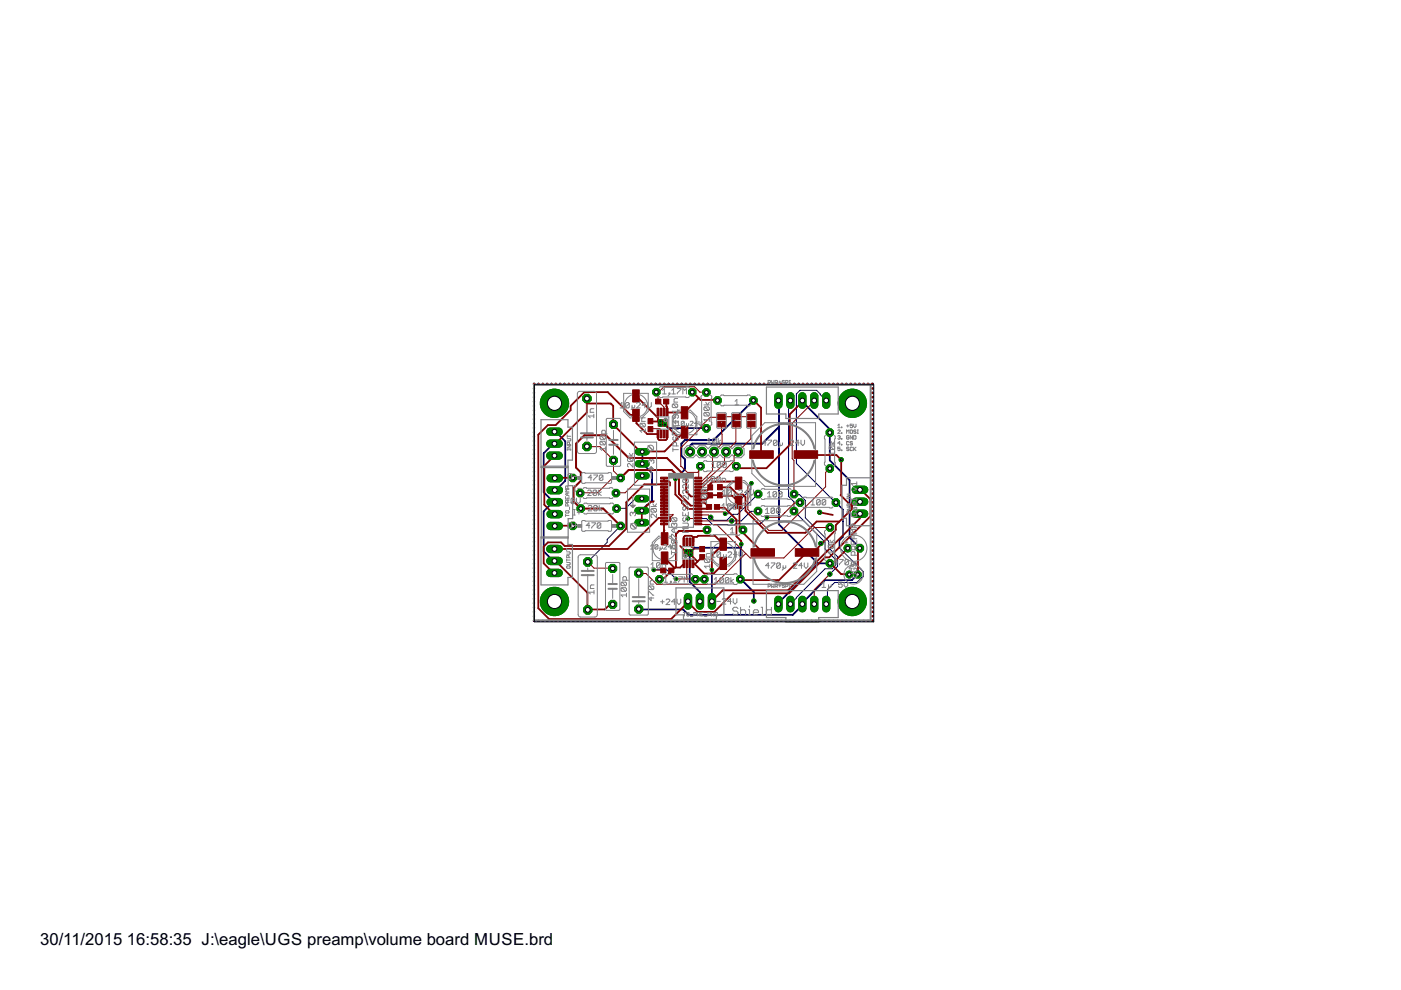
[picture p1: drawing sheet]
<svg xmlns="http://www.w3.org/2000/svg" width="297mm" height="210mm" viewBox="0 0 297 210" stroke-linecap="round" stroke-linejoin="round" font-family="sans-serif">
<defs><g id="words">
<g font-size="4">
<text x="8.5" y="200.4">30/11/2015</text>
<text x="26.9" y="200.4">16:58:35 J:\eagle\UGS preamp\volume board MUSE.brd</text>
</g>
</g></defs>
<g fill="none" stroke="#000080" stroke-width=".38">
<path d="M117.6 94.1h-.3l-2 2v8.3l2 2 .3 .1h-.4l-1.9 1.9v8.5l2 2h.3M117.6 91.5h.2l2 2.1v8.3l-1.9 1.9-.3 .1M136.2 95.8v2.5l2 2v5.8l-2.1 2.2M141 90l.7 .8h8.1M145.1 99.7l-1.9 1.9M159.7 84.9l-7.4 7.4M165 84.9l.2 .1v26.2l8.2 8.2M170.1 84.9v.3l5.7 5.7v.8h.1v5.9l4.2 4.2v12.2l2.2 2.2M145.5 117.5v.1M145.5 116.8v.7M145.5 117.6l.9 .1M146.5 117.6l-.3 .2v5.6l2.2 2.1v2"/>
<path d="M146.5 116.8v.1M146.5 116.9v.1M149.8 112.3l.1 .1M157 116.1v6.7l2.8 2.7v1.9M157 116.1h-9.7l-.8 .8M157.2 115.4l-.2 .7M173.4 119.4l-8.4 8.4v.3M173.4 119.4h2.6M150.9 120.8v6.7M181.8 121.8l-1.2 1.2h-5.7l-4.8 4.8 .1 .4-2.1 2.2h-22.1l-1.2-1.2-9.4-.1"/>
</g>
<g fill="none" stroke="#000080" stroke-width=".42">
<path d="M113.2 82.3v.1M113.2 83.2v.2M113.2 84.2v.1M113.2 85.1v.1M113.2 86v.1M113.2 87v.1M113.2 87.9v.1M113.2 88.8v.1M113.2 89.7v.2M113.2 90.7v.1M113.2 91.6v.1M113.2 92.5v.1"/>
<path d="M113.2 93.5v.1M113.2 94.4v.1M113.2 95.3v.1M113.2 96.2v.2M113.2 97.2v.1M113.2 98.1v.1M113.2 99v.1M113.2 99.9v.2M113.3 81.4l-.1 .1M114.1 81.4h.1M115 81.4h.1M115.9 81.4h.1"/>
<path d="M116.9 81.4h.1M117.8 81.4h.1M118.7 81.4h.1M119.6 81.4h.1M120.5 81.4h.1M121.5 81.4h.1M122.4 81.4h.1M123.3 81.4h.1M124.2 81.4h.1M125.1 81.4h.1M126.1 81.4h.1M127 81.4h.1"/>
<path d="M127.9 81.4h.1M128.8 81.4h.1M129.8 81.4h.1M130.7 81.4h.1M131.6 81.4h.1M132.5 81.4h.1M133.4 81.4h.1M134.3 81.4h.2M135.3 81.4h.1M136.2 81.4h.1M137.1 81.4h.1M138 81.4h.1"/>
<path d="M138.9 81.4h.2M139.9 81.4h.1M140.8 81.4h.1M141.7 81.4h.1M142.6 81.4h.1M143.6 81.4h.1M144.5 81.4h.1M145.4 81.4h.1M146.3 81.4h.1M147.2 81.4h.1M148.1 81.4h.2M149.1 81.4h.1"/>
<path d="M150 81.4h.1M150.9 81.4h.1M151.8 81.4h.1M152.3 92.3l-1 1h-6.1l-.7 .8v2.5l.7 .8v2l-.1 .3M152.8 81.4h.1M153.7 81.4h.1M154.6 81.4h.1M155.5 81.4h.1M156.4 81.4h.1M157.4 81.4h.1M158.3 81.4h.1M159.2 81.4h.1"/>
<path d="M160.1 81.4h.1M161 81.4h.1M162 81.4h.1M162.9 81.4h.1M163.8 81.4h.1M164.7 81.4h.1M165.2 90.5l-3.6 3.6h-14.9l-.4 .4v1.3M165.7 81.4h.1M166.6 81.4h.1M167.5 81.4h.1M168.4 81.4h.1M169.3 81.4h.1"/>
<path d="M170.2 81.4h.1M171.2 81.4h.1M172.1 81.4h.1M173 81.4h.1M173.9 81.4h.1M174.9 81.4h.1M175.8 81.4h.1M176.7 81.4h.1M177.6 81.4h.1M178.5 81.4h.1M179.5 81.4h.1M180.4 81.4h.1"/>
<path d="M181.3 81.4h.1M182.2 81.4h.1M183.1 81.4h.1M184.1 81.4h.1M185 81.4l.1 .1M185.1 82.3v.1M185.1 83.2v.2M185.1 84.2v.1M185.1 85.1v.1M185.1 86v.1M185.1 87v.1M185.1 87.9v.1"/>
<path d="M185.1 88.8v.1M185.1 89.7v.2M185.1 90.7v.1M185.1 91.6v.1M185.1 92.5v.1M185.1 93.5v.1M185.1 94.4v.1M185.1 95.3v.1M185.1 96.2v.2M185.1 97.2v.1M185.1 98.1v.1M185.1 99v.1"/>
<path d="M185.1 99.9v.2M113.2 100.9v.1M113.2 101.8v.1M113.2 102.7v.1M113.2 103.7v.1M113.2 104.6v.1M113.2 105.5v.1M113.2 106.4v.2M113.2 107.4v.1M113.2 108.3v.1M113.2 109.2v.1M113.2 110.2v.1"/>
<path d="M113.2 111.1v.1M113.2 112v.1M113.2 112.9v.2M113.2 113.9v.1M113.2 114.8v.1M113.2 115.7v.1M113.2 116.7v.1M113.2 117.6v.1M113.2 118.5v.1M113.2 119.4v.2M146.5 116.8v.8M185.1 100.9v.1"/>
<path d="M185.1 101.8v.1M185.1 102.7v.1M185.1 103.7v.1M185.1 104.6v.1M185.1 105.5v.1M185.1 106.4v.2M185.1 107.4v.1M185.1 108.3v.1M185.1 109.2v.1M185.1 110.2v.1M185.1 111.1v.1M185.1 112v.1"/>
<path d="M185.1 112.9v.2M185.1 113.9v.1M185.1 114.8v.1M185.1 115.7v.1M185.1 116.7v.1M185.1 117.6v.1M185.1 118.5v.1M185.1 119.4v.2M113.2 120.4v.1M113.2 121.3v.1M113.2 122.2v.1M113.2 123.2v.1"/>
<path d="M113.2 124.1v.1M113.2 125v.1M113.2 125.9v.2M113.2 126.9v.1M113.2 127.8v.1M113.2 128.7v.1M113.2 129.7v.1M113.2 130.6v.1M113.2 131.5l.1 .1M114.1 131.6h.1M115 131.6h.1M115.9 131.6h.1"/>
<path d="M116.9 131.6h.1M117.8 131.6h.1M118.7 131.6h.1M119.6 131.6h.1M120.5 131.6h.1M121.5 131.6h.1M122.4 131.6h.1M123.3 131.6h.1M124.2 131.6h.1M125.1 131.6h.1M126.1 131.6h.1M127 131.6h.1"/>
<path d="M127.9 131.6h.1M128.8 131.6h.1M129.8 131.6h.1M130.7 131.6h.1M131.6 131.6h.1M132.5 131.6h.1M133.4 131.6h.1M134.3 131.6h.2M135.3 131.6h.1M136.2 131.6h.1M137.1 131.6h.1M138 131.6h.1"/>
<path d="M138.9 131.6h.2M139.9 131.6h.1M140.8 131.6h.1M141.7 131.6h.1M142.6 131.6h.1M143.6 131.6h.1M144.5 131.6h.1M145.4 131.6h.1M146.3 131.6h.1M147.2 131.6h.1M148.1 131.6h.2M149.1 131.6h.1"/>
<path d="M150 131.6h.1M150.9 131.6h.1M151.8 131.6h.1M152.8 131.6h.1M153.7 131.6h.1M154.6 131.6h.1M155.5 131.6h.1M156.4 131.6h.1M157.4 131.6h.1M158.3 131.6h.1M159.2 131.6h.1M160.1 131.6h.1"/>
<path d="M161 131.6h.1M162 131.6h.1M162.9 131.6h.1M163.8 131.6h.1M164.7 131.6h.1M165.7 131.6h.1M166.6 131.6h.1M167.5 131.6h.1M168.4 131.6h.1M169.3 131.6h.1M170.2 131.6h.1M171.2 131.6h.1"/>
<path d="M172.1 131.6h.1M173 131.6h.1M173.9 131.6h.1M174.9 131.6h.1M175.8 131.6h.1M176.7 131.6h.1M177.6 131.6h.1M178.5 131.6h.1M179.5 131.6h.1M180.4 131.6h.1M181.3 131.6h.1M182.2 131.6h.1"/>
<path d="M183.1 131.6h.1M184.1 131.6h.1M185.1 131.5l-.1 .1M185.1 120.4v.1M185.1 121.3v.1M185.1 122.2v.1M185.1 123.2v.1M185.1 124.1v.1M185.1 125v.1M185.1 125.9v.2M185.1 126.9v.1M185.1 127.8v.1"/>
<path d="M185.1 128.7v.1M185.1 129.7v.1M185.1 130.6v.1"/>
</g>
<g fill="none" stroke="#000080" stroke-width=".21">
<path d="M148.5 98.8l-.1 .1M167.6 84.9l-.4 .4v19.9l1.1 1.2v2M175.2 84.9l-2.1-2.1h-3.5l-.8 .7v14.8l8.5 8.3M131.6 111.5l-2.9 2.9v.6l-4.1 4.1M136.1 105.7h-1.4l-2 2.1h-2M159.3 102.4l-.1 .2v1.1l-4.8 4.8v.4h-.7M160.1 104.9l.6-.1zM160.1 104.9v.5l-3.7 3.7h-1l-1.3 1.2h-2.8l-.6-.6M160.7 108.4h-1.5l-2 2h-2.1M162.6 109.7l-1.4 1.4h-5.3l-.3 .2-4.5-.1-1.3-1.3h-3.9M168.3 108.4l6.6 6.6v1.4l2.2 2.2v1.4l-.7 .6h-1.5l-7.3 7.5M168.3 108.4h.2"/>
<path d="M168.4 104.8l1.1 .1 1.3 1.2v3.7l4.9 4.9v1.4l1.9 1.9v2.1l-1.7 1.6M178 116.1l5 5.1v1l-1.3 1.3h-4.7l-1.6 1.5v3.1h-.2M138.6 120.8h2.8l1.9 1.9"/>
</g>
<path d="M177.2 106.6l1.5 1.4v5.9l-.7 .7v1.5" fill="none" stroke="#000080" stroke-width=".32"/>
<path d="M116.7 106.5h1.8" fill="none" stroke="#008000" stroke-width="1.8"/>
<circle cx="117.6" cy="106.5" r=".51" fill="#fff" stroke="#000" stroke-width=".21"/>
<path d="M116.7 109h1.8" fill="none" stroke="#008000" stroke-width="1.8"/>
<circle cx="117.6" cy="109" r=".51" fill="#fff" stroke="#000" stroke-width=".21"/>
<path d="M116.7 111.5h1.8" fill="none" stroke="#008000" stroke-width="1.8"/>
<circle cx="117.6" cy="111.5" r=".51" fill="#fff" stroke="#000" stroke-width=".21"/>
<path d="M116.7 103.9h1.8" fill="none" stroke="#008000" stroke-width="1.8"/>
<circle cx="117.6" cy="103.9" r=".51" fill="#fff" stroke="#000" stroke-width=".21"/>
<path d="M116.7 101.4h1.8" fill="none" stroke="#008000" stroke-width="1.8"/>
<circle cx="117.6" cy="101.4" r=".51" fill="#fff" stroke="#000" stroke-width=".21"/>
<circle cx="182.3" cy="116.2" r=".87" fill="#008000" stroke="#008000" stroke-width=".21"/>
<circle cx="182.3" cy="116.2" r=".4" fill="#fff" stroke="#000" stroke-width=".21"/>
<circle cx="179.7" cy="116.2" r=".8" fill="#008000" stroke="#008000" stroke-width=".21"/>
<circle cx="179.7" cy="116.2" r=".4" fill="#fff" stroke="#000" stroke-width=".21"/>
<circle cx="160.7" cy="104.8" r=".85" fill="#008000" stroke="#008000" stroke-width=".21"/>
<circle cx="160.7" cy="104.8" r=".4" fill="#fff" stroke="#000" stroke-width=".21"/>
<circle cx="168.4" cy="104.8" r=".85" fill="#008000" stroke="#008000" stroke-width=".21"/>
<circle cx="168.4" cy="104.8" r=".4" fill="#fff" stroke="#000" stroke-width=".21"/>
<circle cx="169.6" cy="106.6" r=".85" fill="#008000" stroke="#008000" stroke-width=".21"/>
<circle cx="169.6" cy="106.6" r=".4" fill="#fff" stroke="#000" stroke-width=".21"/>
<circle cx="177.2" cy="106.6" r=".85" fill="#008000" stroke="#008000" stroke-width=".21"/>
<circle cx="177.2" cy="106.6" r=".4" fill="#fff" stroke="#000" stroke-width=".21"/>
<circle cx="160.7" cy="108.4" r=".85" fill="#008000" stroke="#008000" stroke-width=".21"/>
<circle cx="160.7" cy="108.4" r=".4" fill="#fff" stroke="#000" stroke-width=".21"/>
<circle cx="168.3" cy="108.4" r=".85" fill="#008000" stroke="#008000" stroke-width=".21"/>
<circle cx="168.3" cy="108.4" r=".4" fill="#fff" stroke="#000" stroke-width=".21"/>
<circle cx="176" cy="111.8" r=".85" fill="#008000" stroke="#008000" stroke-width=".21"/>
<circle cx="176" cy="111.8" r=".4" fill="#fff" stroke="#000" stroke-width=".21"/>
<circle cx="176" cy="119.4" r=".85" fill="#008000" stroke="#008000" stroke-width=".21"/>
<circle cx="176" cy="119.4" r=".4" fill="#fff" stroke="#000" stroke-width=".21"/>
<circle cx="175.9" cy="99.3" r=".85" fill="#008000" stroke="#008000" stroke-width=".21"/>
<circle cx="175.9" cy="99.3" r=".4" fill="#fff" stroke="#000" stroke-width=".21"/>
<circle cx="175.9" cy="91.7" r=".85" fill="#008000" stroke="#008000" stroke-width=".21"/>
<circle cx="175.9" cy="91.7" r=".4" fill="#fff" stroke="#000" stroke-width=".21"/>
<circle cx="146.3" cy="95.8" r=".93" fill="#008000" stroke="#008000" stroke-width=".21"/>
<circle cx="146.3" cy="95.8" r=".51" fill="#fff" stroke="#000" stroke-width=".21"/>
<circle cx="148.9" cy="95.8" r=".93" fill="#008000" stroke="#008000" stroke-width=".21"/>
<circle cx="148.9" cy="95.8" r=".51" fill="#fff" stroke="#000" stroke-width=".21"/>
<circle cx="151.4" cy="95.8" r=".93" fill="#008000" stroke="#008000" stroke-width=".21"/>
<circle cx="151.4" cy="95.8" r=".51" fill="#fff" stroke="#000" stroke-width=".21"/>
<circle cx="153.9" cy="95.8" r=".93" fill="#008000" stroke="#008000" stroke-width=".21"/>
<circle cx="153.9" cy="95.8" r=".51" fill="#fff" stroke="#000" stroke-width=".21"/>
<circle cx="156.5" cy="95.8" r=".93" fill="#008000" stroke="#008000" stroke-width=".21"/>
<circle cx="156.5" cy="95.8" r=".51" fill="#fff" stroke="#000" stroke-width=".21"/>
<circle cx="135.4" cy="129.1" r=".92" fill="#008000" stroke="#008000" stroke-width=".21"/>
<circle cx="135.4" cy="129.1" r=".47" fill="#fff" stroke="#000" stroke-width=".21"/>
<circle cx="135.4" cy="121.5" r=".92" fill="#008000" stroke="#008000" stroke-width=".21"/>
<circle cx="135.4" cy="121.5" r=".47" fill="#fff" stroke="#000" stroke-width=".21"/>
<circle cx="159.7" cy="84.9" r=".85" fill="#008000" stroke="#008000" stroke-width=".21"/>
<circle cx="159.7" cy="84.9" r=".4" fill="#fff" stroke="#000" stroke-width=".21"/>
<circle cx="152.1" cy="84.9" r=".85" fill="#008000" stroke="#008000" stroke-width=".21"/>
<circle cx="152.1" cy="84.9" r=".4" fill="#fff" stroke="#000" stroke-width=".21"/>
<circle cx="157.5" cy="112.4" r=".85" fill="#008000" stroke="#008000" stroke-width=".21"/>
<circle cx="157.5" cy="112.4" r=".4" fill="#fff" stroke="#000" stroke-width=".21"/>
<circle cx="149.9" cy="112.4" r=".85" fill="#008000" stroke="#008000" stroke-width=".21"/>
<circle cx="149.9" cy="112.4" r=".4" fill="#fff" stroke="#000" stroke-width=".21"/>
<circle cx="148.5" cy="98.8" r=".85" fill="#008000" stroke="#008000" stroke-width=".21"/>
<circle cx="148.5" cy="98.8" r=".4" fill="#fff" stroke="#000" stroke-width=".21"/>
<circle cx="156.1" cy="98.8" r=".85" fill="#008000" stroke="#008000" stroke-width=".21"/>
<circle cx="156.1" cy="98.8" r=".4" fill="#fff" stroke="#000" stroke-width=".21"/>
<circle cx="121.4" cy="111.5" r=".85" fill="#008000" stroke="#008000" stroke-width=".21"/>
<circle cx="121.4" cy="111.5" r=".4" fill="#fff" stroke="#000" stroke-width=".21"/>
<circle cx="131.6" cy="111.5" r=".85" fill="#008000" stroke="#008000" stroke-width=".21"/>
<circle cx="131.6" cy="111.5" r=".4" fill="#fff" stroke="#000" stroke-width=".21"/>
<circle cx="124.6" cy="119.1" r=".96" fill="#008000" stroke="#008000" stroke-width=".21"/>
<circle cx="124.6" cy="119.1" r=".51" fill="#fff" stroke="#000" stroke-width=".21"/>
<circle cx="124.6" cy="129.3" r=".96" fill="#008000" stroke="#008000" stroke-width=".21"/>
<circle cx="124.6" cy="129.3" r=".51" fill="#fff" stroke="#000" stroke-width=".21"/>
<circle cx="129.9" cy="120.5" r=".92" fill="#008000" stroke="#008000" stroke-width=".21"/>
<circle cx="129.9" cy="120.5" r=".47" fill="#fff" stroke="#000" stroke-width=".21"/>
<circle cx="129.9" cy="128.1" r=".92" fill="#008000" stroke="#008000" stroke-width=".21"/>
<circle cx="129.9" cy="128.1" r=".47" fill="#fff" stroke="#000" stroke-width=".21"/>
<circle cx="121.4" cy="101.3" r=".85" fill="#008000" stroke="#008000" stroke-width=".21"/>
<circle cx="121.4" cy="101.3" r=".4" fill="#fff" stroke="#000" stroke-width=".21"/>
<circle cx="131.6" cy="101.3" r=".85" fill="#008000" stroke="#008000" stroke-width=".21"/>
<circle cx="131.6" cy="101.3" r=".4" fill="#fff" stroke="#000" stroke-width=".21"/>
<circle cx="124.4" cy="94.7" r=".96" fill="#008000" stroke="#008000" stroke-width=".21"/>
<circle cx="124.4" cy="94.7" r=".51" fill="#fff" stroke="#000" stroke-width=".21"/>
<circle cx="124.4" cy="84.5" r=".96" fill="#008000" stroke="#008000" stroke-width=".21"/>
<circle cx="124.4" cy="84.5" r=".51" fill="#fff" stroke="#000" stroke-width=".21"/>
<circle cx="130.1" cy="97.6" r=".92" fill="#008000" stroke="#008000" stroke-width=".21"/>
<circle cx="130.1" cy="97.6" r=".47" fill="#fff" stroke="#000" stroke-width=".21"/>
<circle cx="130.1" cy="90" r=".92" fill="#008000" stroke="#008000" stroke-width=".21"/>
<circle cx="130.1" cy="90" r=".47" fill="#fff" stroke="#000" stroke-width=".21"/>
<path d="M150.9 126.6v1.8" fill="none" stroke="#008000" stroke-width="1.8"/>
<circle cx="150.9" cy="127.5" r=".51" fill="#fff" stroke="#000" stroke-width=".21"/>
<path d="M148.4 126.6v1.8" fill="none" stroke="#008000" stroke-width="1.8"/>
<circle cx="148.4" cy="127.5" r=".51" fill="#fff" stroke="#000" stroke-width=".21"/>
<path d="M145.9 126.6v1.8" fill="none" stroke="#008000" stroke-width="1.8"/>
<circle cx="145.9" cy="127.5" r=".51" fill="#fff" stroke="#000" stroke-width=".21"/>
<circle cx="139.1" cy="83.1" r=".85" fill="#008000" stroke="#008000" stroke-width=".21"/>
<circle cx="139.1" cy="83.1" r=".4" fill="#fff" stroke="#000" stroke-width=".21"/>
<circle cx="146.8" cy="83.1" r=".85" fill="#008000" stroke="#008000" stroke-width=".21"/>
<circle cx="146.8" cy="83.1" r=".4" fill="#fff" stroke="#000" stroke-width=".21"/>
<circle cx="149.8" cy="90.8" r=".85" fill="#008000" stroke="#008000" stroke-width=".21"/>
<circle cx="149.8" cy="90.8" r=".4" fill="#fff" stroke="#000" stroke-width=".21"/>
<circle cx="149.8" cy="83.2" r=".85" fill="#008000" stroke="#008000" stroke-width=".21"/>
<circle cx="149.8" cy="83.2" r=".4" fill="#fff" stroke="#000" stroke-width=".21"/>
<circle cx="157" cy="122.8" r=".85" fill="#008000" stroke="#008000" stroke-width=".21"/>
<circle cx="157" cy="122.8" r=".4" fill="#fff" stroke="#000" stroke-width=".21"/>
<circle cx="149.3" cy="122.8" r=".85" fill="#008000" stroke="#008000" stroke-width=".21"/>
<circle cx="149.3" cy="122.8" r=".4" fill="#fff" stroke="#000" stroke-width=".21"/>
<circle cx="147.4" cy="122.8" r=".85" fill="#008000" stroke="#008000" stroke-width=".21"/>
<circle cx="147.4" cy="122.8" r=".4" fill="#fff" stroke="#000" stroke-width=".21"/>
<circle cx="139.8" cy="122.8" r=".85" fill="#008000" stroke="#008000" stroke-width=".21"/>
<circle cx="139.8" cy="122.8" r=".4" fill="#fff" stroke="#000" stroke-width=".21"/>
<path d="M181.4 108.9h1.8" fill="none" stroke="#008000" stroke-width="1.8"/>
<circle cx="182.3" cy="108.9" r=".51" fill="#fff" stroke="#000" stroke-width=".21"/>
<path d="M181.4 106.4h1.8" fill="none" stroke="#008000" stroke-width="1.8"/>
<circle cx="182.3" cy="106.4" r=".51" fill="#fff" stroke="#000" stroke-width=".21"/>
<path d="M181.4 103.8h1.8" fill="none" stroke="#008000" stroke-width="1.8"/>
<circle cx="182.3" cy="103.8" r=".51" fill="#fff" stroke="#000" stroke-width=".21"/>
<circle cx="180.7" cy="127.5" r="3" fill="#008000" stroke="#008000" stroke-width=".21"/>
<circle cx="180.7" cy="127.5" r="1.5" fill="#fff" stroke="#000" stroke-width=".21"/>
<circle cx="180.7" cy="85.5" r="3" fill="#008000" stroke="#008000" stroke-width=".21"/>
<circle cx="180.7" cy="85.5" r="1.5" fill="#fff" stroke="#000" stroke-width=".21"/>
<circle cx="117.6" cy="85.5" r="3" fill="#008000" stroke="#008000" stroke-width=".21"/>
<circle cx="117.6" cy="85.5" r="1.5" fill="#fff" stroke="#000" stroke-width=".21"/>
<circle cx="117.6" cy="127.5" r="3" fill="#008000" stroke="#008000" stroke-width=".21"/>
<circle cx="117.6" cy="127.5" r="1.5" fill="#fff" stroke="#000" stroke-width=".21"/>
<circle cx="181.8" cy="121.8" r=".8" fill="#008000" stroke="#008000" stroke-width=".21"/>
<circle cx="181.8" cy="121.8" r=".36" fill="#fff" stroke="#000" stroke-width=".21"/>
<circle cx="180.1" cy="121.8" r=".74" fill="#008000" stroke="#008000" stroke-width=".21"/>
<circle cx="180.1" cy="121.8" r=".36" fill="#fff" stroke="#000" stroke-width=".21"/>
<path d="M135.3 105.7h1.6" fill="none" stroke="#008000" stroke-width="1.6"/>
<circle cx="136.1" cy="105.7" r=".4" fill="#fff" stroke="#000" stroke-width=".21"/>
<path d="M135.3 110.8h1.6" fill="none" stroke="#008000" stroke-width="1.6"/>
<circle cx="136.1" cy="110.8" r=".4" fill="#fff" stroke="#000" stroke-width=".21"/>
<path d="M135.3 108.3h1.6" fill="none" stroke="#008000" stroke-width="1.6"/>
<circle cx="136.1" cy="108.3" r=".4" fill="#fff" stroke="#000" stroke-width=".21"/>
<path d="M135.4 100.9h1.6" fill="none" stroke="#008000" stroke-width="1.6"/>
<circle cx="136.2" cy="100.9" r=".4" fill="#fff" stroke="#000" stroke-width=".21"/>
<path d="M135.4 95.8h1.6" fill="none" stroke="#008000" stroke-width="1.6"/>
<circle cx="136.2" cy="95.8" r=".4" fill="#fff" stroke="#000" stroke-width=".21"/>
<path d="M135.4 98.3h1.6" fill="none" stroke="#008000" stroke-width="1.6"/>
<circle cx="136.2" cy="98.3" r=".4" fill="#fff" stroke="#000" stroke-width=".21"/>
<circle cx="123.1" cy="107.8" r=".85" fill="#008000" stroke="#008000" stroke-width=".21"/>
<circle cx="123.1" cy="107.8" r=".4" fill="#fff" stroke="#000" stroke-width=".21"/>
<circle cx="130.7" cy="107.8" r=".85" fill="#008000" stroke="#008000" stroke-width=".21"/>
<circle cx="130.7" cy="107.8" r=".4" fill="#fff" stroke="#000" stroke-width=".21"/>
<circle cx="123" cy="104.5" r=".85" fill="#008000" stroke="#008000" stroke-width=".21"/>
<circle cx="123" cy="104.5" r=".4" fill="#fff" stroke="#000" stroke-width=".21"/>
<circle cx="130.6" cy="104.5" r=".85" fill="#008000" stroke="#008000" stroke-width=".21"/>
<circle cx="130.6" cy="104.5" r=".4" fill="#fff" stroke="#000" stroke-width=".21"/>
<path d="M170.1 127.2v1.8" fill="none" stroke="#008000" stroke-width="1.8"/>
<circle cx="170.1" cy="128.1" r=".51" fill="#fff" stroke="#000" stroke-width=".21"/>
<path d="M167.6 127.2v1.8" fill="none" stroke="#008000" stroke-width="1.8"/>
<circle cx="167.6" cy="128.1" r=".51" fill="#fff" stroke="#000" stroke-width=".21"/>
<path d="M165 127.2v1.8" fill="none" stroke="#008000" stroke-width="1.8"/>
<circle cx="165" cy="128.1" r=".51" fill="#fff" stroke="#000" stroke-width=".21"/>
<path d="M172.6 127.2v1.8" fill="none" stroke="#008000" stroke-width="1.8"/>
<circle cx="172.6" cy="128.1" r=".51" fill="#fff" stroke="#000" stroke-width=".21"/>
<path d="M175.2 127.2v1.8" fill="none" stroke="#008000" stroke-width="1.8"/>
<circle cx="175.2" cy="128.1" r=".51" fill="#fff" stroke="#000" stroke-width=".21"/>
<path d="M170.1 84v1.8" fill="none" stroke="#008000" stroke-width="1.8"/>
<circle cx="170.1" cy="84.9" r=".51" fill="#fff" stroke="#000" stroke-width=".21"/>
<path d="M167.6 84v1.8" fill="none" stroke="#008000" stroke-width="1.8"/>
<circle cx="167.6" cy="84.9" r=".51" fill="#fff" stroke="#000" stroke-width=".21"/>
<path d="M165 84v1.8" fill="none" stroke="#008000" stroke-width="1.8"/>
<circle cx="165" cy="84.9" r=".51" fill="#fff" stroke="#000" stroke-width=".21"/>
<path d="M172.6 84v1.8" fill="none" stroke="#008000" stroke-width="1.8"/>
<circle cx="172.6" cy="84.9" r=".51" fill="#fff" stroke="#000" stroke-width=".21"/>
<path d="M175.2 84v1.8" fill="none" stroke="#008000" stroke-width="1.8"/>
<circle cx="175.2" cy="84.9" r=".51" fill="#fff" stroke="#000" stroke-width=".21"/>
<path d="M116.7 91.5h1.7" fill="none" stroke="#008000" stroke-width="1.8"/>
<circle cx="117.6" cy="91.5" r=".51" fill="#fff" stroke="#000" stroke-width=".21"/>
<path d="M116.7 94.1h1.7" fill="none" stroke="#008000" stroke-width="1.8"/>
<circle cx="117.6" cy="94.1" r=".51" fill="#fff" stroke="#000" stroke-width=".21"/>
<path d="M116.7 96.6h1.7" fill="none" stroke="#008000" stroke-width="1.8"/>
<circle cx="117.6" cy="96.6" r=".51" fill="#fff" stroke="#000" stroke-width=".21"/>
<path d="M116.7 116.4h1.7" fill="none" stroke="#008000" stroke-width="1.8"/>
<circle cx="117.6" cy="116.4" r=".51" fill="#fff" stroke="#000" stroke-width=".21"/>
<path d="M116.7 118.9h1.7" fill="none" stroke="#008000" stroke-width="1.8"/>
<circle cx="117.6" cy="118.9" r=".51" fill="#fff" stroke="#000" stroke-width=".21"/>
<path d="M116.7 121.5h1.7" fill="none" stroke="#008000" stroke-width="1.8"/>
<circle cx="117.6" cy="121.5" r=".51" fill="#fff" stroke="#000" stroke-width=".21"/>
<circle cx="173.8" cy="108.6" r=".44" fill="#008000" stroke="#008000" stroke-width=".21"/>
<circle cx="173.8" cy="108.6" r=".19" fill="#fff" stroke="#000" stroke-width=".21"/>
<circle cx="178.4" cy="97.5" r=".44" fill="#008000" stroke="#008000" stroke-width=".21"/>
<circle cx="178.4" cy="97.5" r=".19" fill="#fff" stroke="#000" stroke-width=".21"/>
<circle cx="141" cy="89.3" r=".36" fill="#008000" stroke="#008000" stroke-width=".21"/>
<circle cx="141" cy="89.3" r=".11" fill="#fff" stroke="#000" stroke-width=".21"/>
<circle cx="141" cy="90" r=".36" fill="#008000" stroke="#008000" stroke-width=".21"/>
<circle cx="141" cy="90" r=".11" fill="#fff" stroke="#000" stroke-width=".21"/>
<circle cx="140" cy="90" r=".36" fill="#008000" stroke="#008000" stroke-width=".21"/>
<circle cx="140" cy="90" r=".11" fill="#fff" stroke="#000" stroke-width=".21"/>
<circle cx="146.5" cy="117.6" r=".36" fill="#008000" stroke="#008000" stroke-width=".21"/>
<circle cx="146.5" cy="117.6" r=".11" fill="#fff" stroke="#000" stroke-width=".21"/>
<circle cx="145.5" cy="117.6" r=".36" fill="#008000" stroke="#008000" stroke-width=".21"/>
<circle cx="145.5" cy="117.6" r=".11" fill="#fff" stroke="#000" stroke-width=".21"/>
<circle cx="145.5" cy="116.8" r=".36" fill="#008000" stroke="#008000" stroke-width=".21"/>
<circle cx="145.5" cy="116.8" r=".11" fill="#fff" stroke="#000" stroke-width=".21"/>
<circle cx="146.5" cy="116.8" r=".36" fill="#008000" stroke="#008000" stroke-width=".21"/>
<circle cx="146.5" cy="116.8" r=".11" fill="#fff" stroke="#000" stroke-width=".21"/>
<circle cx="174" cy="115.2" r=".44" fill="#008000" stroke="#008000" stroke-width=".21"/>
<circle cx="174" cy="115.2" r=".19" fill="#fff" stroke="#000" stroke-width=".21"/>
<circle cx="159.8" cy="127.4" r=".44" fill="#008000" stroke="#008000" stroke-width=".21"/>
<circle cx="159.8" cy="127.4" r=".19" fill="#fff" stroke="#000" stroke-width=".21"/>
<circle cx="157.2" cy="115.4" r=".36" fill="#008000" stroke="#008000" stroke-width=".21"/>
<circle cx="157.2" cy="115.4" r=".11" fill="#fff" stroke="#000" stroke-width=".21"/>
<circle cx="140" cy="89.3" r=".36" fill="#008000" stroke="#008000" stroke-width=".21"/>
<circle cx="140" cy="89.3" r=".11" fill="#fff" stroke="#000" stroke-width=".21"/>
<circle cx="175.9" cy="121.7" r=".44" fill="#008000" stroke="#008000" stroke-width=".21"/>
<circle cx="175.9" cy="121.7" r=".19" fill="#fff" stroke="#000" stroke-width=".21"/>
<circle cx="143.2" cy="101.6" r=".36" fill="#008000" stroke="#008000" stroke-width=".21"/>
<circle cx="143.2" cy="101.6" r=".11" fill="#fff" stroke="#000" stroke-width=".21"/>
<circle cx="150.7" cy="109.7" r=".44" fill="#008000" stroke="#008000" stroke-width=".21"/>
<circle cx="150.7" cy="109.7" r=".19" fill="#fff" stroke="#000" stroke-width=".21"/>
<circle cx="145.9" cy="109.9" r=".36" fill="#008000" stroke="#008000" stroke-width=".21"/>
<circle cx="145.9" cy="109.9" r=".11" fill="#fff" stroke="#000" stroke-width=".21"/>
<circle cx="162.6" cy="109.7" r=".36" fill="#008000" stroke="#008000" stroke-width=".21"/>
<circle cx="162.6" cy="109.7" r=".11" fill="#fff" stroke="#000" stroke-width=".21"/>
<circle cx="155.1" cy="110.4" r=".44" fill="#008000" stroke="#008000" stroke-width=".21"/>
<circle cx="155.1" cy="110.4" r=".19" fill="#fff" stroke="#000" stroke-width=".21"/>
<circle cx="153.7" cy="108.9" r=".36" fill="#008000" stroke="#008000" stroke-width=".21"/>
<circle cx="153.7" cy="108.9" r=".11" fill="#fff" stroke="#000" stroke-width=".21"/>
<circle cx="159.3" cy="102.4" r=".36" fill="#008000" stroke="#008000" stroke-width=".21"/>
<circle cx="159.3" cy="102.4" r=".11" fill="#fff" stroke="#000" stroke-width=".21"/>
<circle cx="138.6" cy="120.8" r=".36" fill="#008000" stroke="#008000" stroke-width=".21"/>
<circle cx="138.6" cy="120.8" r=".11" fill="#fff" stroke="#000" stroke-width=".21"/>
<circle cx="143.3" cy="122.7" r=".36" fill="#008000" stroke="#008000" stroke-width=".21"/>
<circle cx="143.3" cy="122.7" r=".11" fill="#fff" stroke="#000" stroke-width=".21"/>
<circle cx="150.9" cy="120.8" r=".36" fill="#008000" stroke="#008000" stroke-width=".21"/>
<circle cx="150.9" cy="120.8" r=".11" fill="#fff" stroke="#000" stroke-width=".21"/>
<g fill="#800000" stroke="#800000" stroke-width=".21">
<path d="M140.1 101.2h1.4v.4h-1.4z"/>
<path d="M140.1 101.8h1.4v.4h-1.4z"/>
<path d="M140.1 102.5h1.4v.3h-1.4z"/>
<path d="M140.1 103.1h1.4v.4h-1.4z"/>
<path d="M140.1 103.8h1.4v.4h-1.4z"/>
<path d="M140.1 104.4h1.4v.4h-1.4z"/>
<path d="M140.1 105.1h1.4v.4h-1.4z"/>
<path d="M140.1 105.7h1.4v.4h-1.4z"/>
<path d="M140.1 106.4h1.4v.4h-1.4z"/>
<path d="M140.1 107h1.4v.4h-1.4z"/>
<path d="M140.1 107.7h1.4v.4h-1.4z"/>
<path d="M140.1 108.3h1.4v.4h-1.4z"/>
<path d="M140.1 109h1.4v.3h-1.4z"/>
<path d="M140.1 109.6h1.4v.4h-1.4z"/>
<path d="M147.3 109.6h1.5v.4h-1.5z"/>
<path d="M147.3 109h1.5v.3h-1.5z"/>
<path d="M147.3 108.3h1.5v.4h-1.5z"/>
<path d="M147.3 107.7h1.5v.4h-1.5z"/>
<path d="M147.3 107h1.5v.4h-1.5z"/>
<path d="M147.3 106.4h1.5v.4h-1.5z"/>
<path d="M147.3 105.7h1.5v.4h-1.5z"/>
<path d="M147.3 105.1h1.5v.4h-1.5z"/>
<path d="M147.3 104.4h1.5v.4h-1.5z"/>
<path d="M147.3 103.8h1.5v.4h-1.5z"/>
<path d="M147.3 103.1h1.5v.4h-1.5z"/>
<path d="M147.3 102.5h1.5v.3h-1.5z"/>
<path d="M147.3 101.8h1.5v.4h-1.5z"/>
<path d="M147.3 101.2h1.5v.4h-1.5z"/>
<path d="M147.3 110.3h1.5v.3h-1.5z"/>
<path d="M147.3 110.9h1.5v.4h-1.5z"/>
<path d="M140.1 110.2h1.4v.4h-1.4z"/>
<path d="M140.1 110.9h1.4v.4h-1.4z"/>
<path d="M152.2 87.8h1.6v1.2h-1.6z"/>
<path d="M152.2 89.3h1.6v1.2h-1.6z"/>
<path d="M155.3 87.8h1.7v1.2h-1.7z"/>
<path d="M155.3 89.3h1.7v1.2h-1.7z"/>
<path d="M158.5 87.8h1.6v1.2h-1.6z"/>
<path d="M158.5 89.3h1.6v1.2h-1.6z"/>
<path d="M150.1 104.5h1v1.1h-1z"/>
<path d="M150.1 102.8h1v1.1h-1z"/>
<path d="M155.9 105.3h1.4v2.5h-1.4z"/>
<path d="M155.9 101.2h1.4v2.5h-1.4z"/>
<path d="M168.4 95.6h5v1.6h-5z"/>
<path d="M159 95.6h5v1.6h-5z"/>
<path d="M159.2 116.3h5v1.6h-5z"/>
<path d="M168.6 116.3h5v1.6h-5z"/>
<path d="M149.8 107h1.1v1h-1.1z"/>
<path d="M151.5 107h1.1v1h-1.1z"/>
<path d="M152.1 102.7h1v1.1h-1z"/>
<path d="M152.1 104.5h1v1.1h-1z"/>
<path d="M140 91.2h.4v1.6h-.4z"/>
<path d="M140.6 91.2h.4v1.6h-.4z"/>
<path d="M141.3 91.2h.3v1.6h-.3z"/>
<path d="M139.3 91.2h.4v1.6h-.4z"/>
<path d="M141.3 86.6h.3v1.6h-.3z"/>
<path d="M140.6 86.6h.4v1.6h-.4z"/>
<path d="M140 86.6h.4v1.6h-.4z"/>
<path d="M139.3 86.6h.4v1.6h-.4z"/>
<path d="M139.5 89h1.9v1.4h-1.9z"/>
<path d="M146.1 114.1h.4v1.6h-.4z"/>
<path d="M145.5 114.1h.3v1.6h-.3z"/>
<path d="M144.8 114.1h.4v1.6h-.4z"/>
<path d="M146.7 114.1h.4v1.6h-.4z"/>
<path d="M144.8 118.7h.4v1.7h-.4z"/>
<path d="M145.5 118.7h.3v1.7h-.3z"/>
<path d="M146.1 118.7h.4v1.7h-.4z"/>
<path d="M146.7 118.7h.4v1.7h-.4z"/>
<path d="M145 116.5h1.9v1.4h-1.9z"/>
<path d="M134.1 82.7h1.4v2.5h-1.4z"/>
<path d="M134.1 86.8h1.4v2.5h-1.4z"/>
<path d="M152.6 114.1h1.4v2.6h-1.4z"/>
<path d="M152.6 118.2h1.4v2.6h-1.4z"/>
<path d="M140.1 120.4h1.1v1.1h-1.1z"/>
<path d="M141.8 120.4h1.1v1.1h-1.1z"/>
<path d="M148.4 115.9h1v1.1h-1z"/>
<path d="M148.4 117.6h1v1.1h-1z"/>
<path d="M139 84.6h1.1v1h-1.1z"/>
<path d="M140.7 84.6h1.1v1h-1.1z"/>
<path d="M137.4 90.4h1v1.1h-1z"/>
<path d="M137.4 88.8h1v1.1h-1z"/>
<path d="M144.4 90.3h1.4v2.6h-1.4z"/>
<path d="M144.4 86.2h1.4v2.6h-1.4z"/>
<path d="M140.2 117h1.4v2.6h-1.4z"/>
<path d="M140.2 112.9h1.4v2.6h-1.4z"/>
</g>
<g fill="none" stroke="#800000" stroke-width=".38">
<path d="M117.6 96.6l-2.2 2.2v8.2l1.9 1.9 .3 .1M124.4 85.6h5.1l.5 .5v3.8l.1 .2 5.5 5.5 .6 .2-1.4-.1h6.1l4.2-4.1M124.4 84.5v3l-6.6 6.6h-.2M134.8 83.9l4.7 4.6M137.9 89.3l2.4 .1 .2 .3M139.5 87.4v2M140.4 89.5l.1 .2M140.5 89.7l-.5 .3M140.5 89.7l.7 .4 2.6 2.7M141 89.3l-.5 .4M141.5 92l-.1 1-.2 .3h-1.4l-.3-.3v-1h-2.3l-2.3-2.3v-1.6l-1.2-.1-4.8-4.9h-5l-2.9 3v.9l-3.2 3.1h-1.6l-2.1 2.1v36.8l2.3 2.3h25.9l3.4-3.5 .2-.3v.2l2 2h3.5l4-3.9h11.9l7.6-7.6h.9l8.8-8.8v-3.5l-1.9-1.9-.4-.2M146.8 83.1l1.7 1.7 3.6 .1"/>
<path d="M148.1 84.4l-3 3.1h-3.6l-.1-.2-.2-2.2M159.7 84.9l1.7 1.5 .1 10M170.1 84.9v.3l-2.7 2.6v6.5l-4.9 5h-6.4v-.5M170.9 96.4l6.4 .1 1.1 1v7.4l-.2 .1 2.4 2.3M117.6 118.9h.2l6.7 6.8 .1 3.6 3.6-.1 1-1 .7-.1M121.4 101.3h.7l-4.5 .1M121.4 111.5h.7h-4.5M138.6 106.3l-.6 .1-1.9 1.9v2.5M140.7 112.8h.1M140.7 105.2l.1 .1M140.8 105.7v2.8M140.8 111.1h.1"/>
<path d="M140.8 112.5h.1M140.8 101.4v.6l1 .1 .2 .2v.7M140.8 103.3v.7M140.8 104v1.3M140.8 111.1v3l.1 .1M140.8 105.3v.1M140.8 104l.1 .1M140.8 102.7h-4.2l-3.8 3.8v5.6l-3.7 3.7h-9.4l-.7-.8h-2.8l-.9 .9v3.5l2 2.1h.3M140.8 109.8h-1.2l-6.6 6.6h-15.4M140.9 108.4l-.1 .1v.7M140.9 118.3l2 2-.6 .6M140.9 118.3h.1"/>
<path d="M140.9 118.3l.3 .5M141.7 110.4h-.9v.7M142 109.6v.5M143.2 101.6v3.3l1.4 1.4v.3l1.3 1.3h2.1M143.3 113.5v6.7l-1 .7M144.2 115.8l1.4 1.4h.4M145 119.5l-.8 .8h-1l-.9 .6M145.5 117.5v.1M146 117.2l-.5 .1v.2M146 117.2l-.5 .3M146 117.2l1.9 1.9M146.4 116.9l-.4 .3"/>
<path d="M147 114l.8-.1 .2-.3h3.6l1.7 1.8-.5-.3M147 114l-.4-.4h-1.4l-.2 .3v1M147 114l-.1 .9M148.9 118.1l-1.6 1.5M150.6 105l4.7 .1 1.5 1.5v5.4l.6 .6 .1-.2-.2 .3 4.4 4.4M150.9 117.8v3M152.2 107.5h-.2l.3 .2h1.3l2.5 2.5v3.5l1.1 1v.7M152.6 103.3h2.3l1.5 1.6h1.1l.6 .5v2.9l4.7 4.7h8l2.3-2.4h4.6l.1 .1M153.2 119.4l.1 .1M153.3 119.5l-2 2.1h-2l-2.2-2.2-.2 .1M153.4 119.4l-.1 .1M173.8 108.6l2.8 .6"/>
<path d="M174 115.2v.1M174 115.3l.2 .1M179.7 116.2l-3.3 3.4-.4-.2 2.4 2.3 1.7 .1M182.3 116.2l-.4 .4-.1 5.2M182.3 108.9v1l-15.2 15.3h-13.9l-2.3 2.2M182.3 106.4l-1.7 .1v1.4l-3.4 3.4v1l-4.7 4.7h-1.3l-.2 .2-6 5.9-.1-.1h-7.5l-.2-.3-.2 .1v-.2M142.3 120.9l-1.5 1.7h-.9l-.1 .1"/>
</g>
<g fill="none" stroke="#800000" stroke-width=".42">
<path d="M113.2 82.3v.1M113.2 83.2v.2M113.2 84.2v.1M113.2 85.1v.1M113.2 86v.1M113.2 87v.1M113.2 87.9v.1M113.2 88.8v.1M113.2 89.7v.2M113.2 90.7v.1M113.2 91.6v.1M113.2 92.5v.1"/>
<path d="M113.2 93.5v.1M113.2 94.4v.1M113.2 95.3v.1M113.2 96.2v.2M113.2 97.2v.1M113.2 98.1v.1M113.2 99v.1M113.2 99.9v.2M113.3 81.4l-.1 .1M114.2 81.4h.1M115.1 81.4h.1M116 81.4h.1"/>
<path d="M116.9 81.4h.1M117.8 81.4h.1M118.7 81.4h.2M119.7 81.4h.1M120.6 81.4h.1M121.5 81.4h.1M122.4 81.4h.1M123.3 81.4h.1M124.2 81.4h.2M125.2 81.4h.1M126.1 81.4h.1M127 81.4h.1"/>
<path d="M127.9 81.4h.1M128.8 81.4h.1M129.8 81.4h.1M130.7 81.4h.1M131.6 81.4h.1M132.5 81.4h.1M133.4 81.4h.1M134.3 81.4h.2M135.3 81.4h.1M136.2 81.4h.1M137.1 81.4h.1M138 81.4h.1"/>
<path d="M138.9 81.4h.1M139.9 81.4h.1M140.6 89.6l-.1 .1M140.8 81.4h.1M141.7 81.4h.1M142.6 81.4h.1M143.5 81.4h.1M144.5 81.4h.1M145.4 81.4h.1M146.3 81.4h.1M147.2 81.4h.1M148.1 81.4h.1"/>
<path d="M149 81.4h.1M150 81.4h.1M150.9 81.4h.1M151.8 81.4h.1M152.7 81.4h.1M153.6 81.4h.1M154.6 81.4h.1M155.5 81.4h.1M156.4 81.4h.1M157.3 81.4h.1M158.2 81.4h.1M159.2 81.4h.1"/>
<path d="M160.1 81.4h.1M161 81.4h.1M161.9 81.4h.1M162.8 81.4h.1M163.7 81.4h.1M164.7 81.4h.1M165.6 81.4h.1M166.5 81.4h.1M167.4 81.4h.1M168.3 81.4h.1M169.2 81.4h.2M170.2 81.4h.1"/>
<path d="M171.1 81.4h.1M172 81.4h.1M172.9 81.4h.1M173.8 81.4h.1M174.8 81.4h.1M175.7 81.4h.1M176.6 81.4h.1M177.5 81.4h.1M178.4 81.4h.1M179.3 81.4h.2M180.3 81.4h.1M181.2 81.4h.1"/>
<path d="M182.1 81.4h.1M183 81.4h.1M183.9 81.4h.1M184.8 81.4l.2 .1M185 82.3v.1M185 83.2v.2M185 84.2v.1M185 85.1v.1M185 86v.1M185 87v.1M185 87.9v.1M185 88.8v.1"/>
<path d="M185 89.7v.2M185 90.7v.1M185 91.6v.1M185 92.5v.1M185 93.5v.1M185 94.4v.1M185 95.3v.1M185 96.2v.2M185 97.2v.1M185 98.1v.1M185 99v.1M185 99.9v.2"/>
<path d="M113.2 100.9v.1M113.2 101.8v.1M113.2 102.7v.1M113.2 103.7v.1M113.2 104.6v.1M113.2 105.5v.1M113.2 106.4v.2M113.2 107.4v.1M113.2 108.3v.1M113.2 109.2v.1M113.2 110.2v.1M113.2 111.1v.1"/>
<path d="M113.2 112v.1M113.2 112.9v.2M113.2 113.9v.1M113.2 114.8v.1M113.2 115.7v.1M113.2 116.7v.1M113.2 117.6v.1M113.2 118.5v.1M113.2 119.4v.2M131.6 101.3l1.7-1.6h9.1l1.6 1.5v3.5l2.5 2.5M140.7 105.2v.5h.1M146.5 105.2l-1-1v-3l-4.1-4.1h-8.1l-4.8-4.8h-4.6l-1.8 1.8v5l1 1.1v1.7l-1.5 1.6v2.8l1.5 1.5h4.8l3.7 3.7"/>
<path d="M148 106.6h1.4l.9 .9-.3 .4h-2M148 104.6h2.2l.4 .4M149.9 112.4l-.2 .2h-5.7l-.7 .6v.3M150.6 105l-.9 .9h-1.7M150.6 105h.2M153.3 115.4l-2.4 2.4M156.6 106.3v.3M156.6 102.4l-.4-.3h-5.1l-.5 .5v.7l-.7 .7h-1.9M185 100.9v.1M185 101.8v.1M185 102.7v.1M185 103.7v.1"/>
<path d="M185 104.6v.1M185 105.5v.1M185 106.4v.2M185 107.4v.1M185 108.3v.1M185 109.2v.1M185 110.2v.1M185 111.1v.1M185 112v.1M185 112.9v.2M185 113.9v.1M185 114.8v.1"/>
<path d="M185 115.7v.1M185 116.7v.1M185 117.6v.1M185 118.5v.1M185 119.4v.2M113.2 120.4v.1M113.2 121.3v.1M113.2 122.2v.1M113.2 123.2v.1M113.2 124.1v.1M113.2 125v.1M113.2 125.9v.2"/>
<path d="M113.2 126.9v.1M113.2 127.8v.1M113.2 128.7v.1M113.2 129.7v.1M113.2 130.6v.1M113.2 131.5l.1 .1M114.2 131.6h.1M115.1 131.6h.1M116 131.6h.1M116.9 131.6h.1M117.8 131.6h.1M118.7 131.6h.2"/>
<path d="M119.7 131.6h.1M120.6 131.6h.1M121.5 131.6h.1M122.4 131.6h.1M123.3 131.6h.1M124.2 131.6h.2M125.2 131.6h.1M126.1 131.6h.1M127 131.6h.1M127.9 131.6h.1M128.8 131.6h.1M129.8 131.6h.1"/>
<path d="M130.7 131.6h.1M131.6 131.6h.1M132.5 131.6h.1M133.4 131.6h.1M134.3 131.6h.2M135.3 131.6h.1M136.2 131.6h.1M137.1 131.6h.1M138 131.6h.1M138.9 131.6h.1M139.9 131.6h.1M140.8 131.6h.1"/>
<path d="M141.7 131.6h.1M142.6 131.6h.1M143.5 131.6h.1M144.5 131.6h.1M145.4 131.6h.1M146.3 131.6h.1M147.2 131.6h.1M148.1 131.6h.1M149 131.6h.1M150 131.6h.1M150.9 131.6h.1M151.8 131.6h.1"/>
<path d="M152.7 131.6h.1M153.6 131.6h.1M154.6 131.6h.1M155.5 131.6h.1M156.4 131.6h.1M157.3 131.6h.1M158.2 131.6h.1M159.2 131.6h.1M160.1 131.6h.1M161 131.6h.1M161.9 131.6h.1M162.8 131.6h.1"/>
<path d="M163.7 131.6h.1M164.7 131.6h.1M165.6 131.6h.1M166.5 131.6h.1M167.4 131.6h.1M168.3 131.6h.1M169.2 131.6h.2M170.2 131.6h.1M171.1 131.6h.1M172 131.6h.1M172.9 131.6h.1M173.8 131.6h.1"/>
<path d="M174.8 131.6h.1M175.7 131.6h.1M176.6 131.6h.1M177.5 131.6h.1M178.4 131.6h.1M179.3 131.6h.2M180.3 131.6h.1M181.2 131.6h.1M182.1 131.6h.1M183 131.6h.1M183.9 131.6h.1M185 131.5l-.2 .1"/>
<path d="M185 120.4v.1M185 121.3v.1M185 122.2v.1M185 123.2v.1M185 124.1v.1M185 125v.1M185 125.9v.2M185 126.9v.1M185 127.8v.1M185 128.7v.1M185 129.7v.1M185 130.6v.1"/>
</g>
<g fill="none" stroke="#800000" stroke-width=".21">
<path d="M124.4 94.7h2.8l2.8 2.8 .1 2.3 1.5 1.5-1.8 .1-3.1 3.1h-3.7M137.9 91l2-.1 .2 .2v.9M140.1 92h.1M148.5 98.8l-.1 .6-.3 .3-.1 1.7M149.8 83.2l-1.4-.1-1.1-1.1h-6.5l-1.3 1.3-.4-.2 .4 .3v1.6l1.3 1.3v1.1M152.8 90l.2-.1 .1 4.2-2 2v3.7l-2.2 2.1-.9 .1M156.1 89.9l-.1 .1v3.7l-2.4 2.4v2.3l-4.7 4.2-.9 .1M159.3 88.4l-8.7 .1-1.9 1.9v.2l-4.4 4.4v3.9l1.4 1.3h2.2l.2-.3M159.3 89.9l-.1 .1v3l-3.6 3.6v1.1l-3.6 3.7h-1.2l-1.8 1.8-1 .1M172.6 84.9l-4.6 4.8v7.5l.3 .4v7.1M175.9 99.3l-.9 .9v3l-9.2 9.3h-2.8l-4.4-4.5v-4.8l.7-.8M124.6 119.1l1.3 1.4h4"/>
<path d="M131.6 111.5l-.1 .1M136.2 100.9l-3.7 3.6h-1.9M140.8 109.2l1.9-.1-.7 .7M141.7 110.4v-.1h.2l.3 .3M142 110.1v.3M145.6 119.5v3.2M146.3 114.9l.1 .9 .2 .2h.3l.4 .4h1.6M146.5 105.2v.1M148 109.2h2.2l.5 .5M148 109.8v.1h-2.1M148 110.4h7.1M148 111.1l.1 .1h3.9l7.1 7.1h7.1l6.4-6.5h3.4"/>
<path d="M148 108.5h5.4l.3 .4M158.1 117.3l-6.5 6.6h-12.3l-2.3-2.3-1.6-.1M166.3 108.7h.1M168.3 104.7l.1 .1M169.6 106.6h-1.1l-3.1 3.1h-2.8M138.6 120.8l2 .1M143.3 122.7l6 .1M175.9 121.7l-3.3 3.3v3.1"/>
</g>
<path d="M146.5 107.2h1.5M146.5 105.3h1.5" fill="none" stroke="#800000" stroke-width=".32"/>
<path d="M116.7 106.5h1.8" fill="none" stroke="#008000" stroke-width="1.8"/>
<circle cx="117.6" cy="106.5" r=".51" fill="#fff" stroke="#000" stroke-width=".21"/>
<path d="M116.7 109h1.8" fill="none" stroke="#008000" stroke-width="1.8"/>
<circle cx="117.6" cy="109" r=".51" fill="#fff" stroke="#000" stroke-width=".21"/>
<path d="M116.7 111.5h1.8" fill="none" stroke="#008000" stroke-width="1.8"/>
<circle cx="117.6" cy="111.5" r=".51" fill="#fff" stroke="#000" stroke-width=".21"/>
<path d="M116.7 103.9h1.8" fill="none" stroke="#008000" stroke-width="1.8"/>
<circle cx="117.6" cy="103.9" r=".51" fill="#fff" stroke="#000" stroke-width=".21"/>
<path d="M116.7 101.4h1.8" fill="none" stroke="#008000" stroke-width="1.8"/>
<circle cx="117.6" cy="101.4" r=".51" fill="#fff" stroke="#000" stroke-width=".21"/>
<circle cx="182.3" cy="116.2" r=".87" fill="#008000" stroke="#008000" stroke-width=".21"/>
<circle cx="182.3" cy="116.2" r=".4" fill="#fff" stroke="#000" stroke-width=".21"/>
<circle cx="179.7" cy="116.2" r=".8" fill="#008000" stroke="#008000" stroke-width=".21"/>
<circle cx="179.7" cy="116.2" r=".4" fill="#fff" stroke="#000" stroke-width=".21"/>
<circle cx="160.7" cy="104.8" r=".85" fill="#008000" stroke="#008000" stroke-width=".21"/>
<circle cx="160.7" cy="104.8" r=".4" fill="#fff" stroke="#000" stroke-width=".21"/>
<circle cx="168.4" cy="104.8" r=".85" fill="#008000" stroke="#008000" stroke-width=".21"/>
<circle cx="168.4" cy="104.8" r=".4" fill="#fff" stroke="#000" stroke-width=".21"/>
<circle cx="169.6" cy="106.6" r=".85" fill="#008000" stroke="#008000" stroke-width=".21"/>
<circle cx="169.6" cy="106.6" r=".4" fill="#fff" stroke="#000" stroke-width=".21"/>
<circle cx="177.2" cy="106.6" r=".85" fill="#008000" stroke="#008000" stroke-width=".21"/>
<circle cx="177.2" cy="106.6" r=".4" fill="#fff" stroke="#000" stroke-width=".21"/>
<circle cx="160.7" cy="108.4" r=".85" fill="#008000" stroke="#008000" stroke-width=".21"/>
<circle cx="160.7" cy="108.4" r=".4" fill="#fff" stroke="#000" stroke-width=".21"/>
<circle cx="168.3" cy="108.4" r=".85" fill="#008000" stroke="#008000" stroke-width=".21"/>
<circle cx="168.3" cy="108.4" r=".4" fill="#fff" stroke="#000" stroke-width=".21"/>
<circle cx="176" cy="111.8" r=".85" fill="#008000" stroke="#008000" stroke-width=".21"/>
<circle cx="176" cy="111.8" r=".4" fill="#fff" stroke="#000" stroke-width=".21"/>
<circle cx="176" cy="119.4" r=".85" fill="#008000" stroke="#008000" stroke-width=".21"/>
<circle cx="176" cy="119.4" r=".4" fill="#fff" stroke="#000" stroke-width=".21"/>
<circle cx="175.9" cy="99.3" r=".85" fill="#008000" stroke="#008000" stroke-width=".21"/>
<circle cx="175.9" cy="99.3" r=".4" fill="#fff" stroke="#000" stroke-width=".21"/>
<circle cx="175.9" cy="91.7" r=".85" fill="#008000" stroke="#008000" stroke-width=".21"/>
<circle cx="175.9" cy="91.7" r=".4" fill="#fff" stroke="#000" stroke-width=".21"/>
<circle cx="146.3" cy="95.8" r=".93" fill="#008000" stroke="#008000" stroke-width=".21"/>
<circle cx="146.3" cy="95.8" r=".51" fill="#fff" stroke="#000" stroke-width=".21"/>
<circle cx="148.9" cy="95.8" r=".93" fill="#008000" stroke="#008000" stroke-width=".21"/>
<circle cx="148.9" cy="95.8" r=".51" fill="#fff" stroke="#000" stroke-width=".21"/>
<circle cx="151.4" cy="95.8" r=".93" fill="#008000" stroke="#008000" stroke-width=".21"/>
<circle cx="151.4" cy="95.8" r=".51" fill="#fff" stroke="#000" stroke-width=".21"/>
<circle cx="153.9" cy="95.8" r=".93" fill="#008000" stroke="#008000" stroke-width=".21"/>
<circle cx="153.9" cy="95.8" r=".51" fill="#fff" stroke="#000" stroke-width=".21"/>
<circle cx="156.5" cy="95.8" r=".93" fill="#008000" stroke="#008000" stroke-width=".21"/>
<circle cx="156.5" cy="95.8" r=".51" fill="#fff" stroke="#000" stroke-width=".21"/>
<circle cx="135.4" cy="129.1" r=".92" fill="#008000" stroke="#008000" stroke-width=".21"/>
<circle cx="135.4" cy="129.1" r=".47" fill="#fff" stroke="#000" stroke-width=".21"/>
<circle cx="135.4" cy="121.5" r=".92" fill="#008000" stroke="#008000" stroke-width=".21"/>
<circle cx="135.4" cy="121.5" r=".47" fill="#fff" stroke="#000" stroke-width=".21"/>
<circle cx="159.7" cy="84.9" r=".85" fill="#008000" stroke="#008000" stroke-width=".21"/>
<circle cx="159.7" cy="84.9" r=".4" fill="#fff" stroke="#000" stroke-width=".21"/>
<circle cx="152.1" cy="84.9" r=".85" fill="#008000" stroke="#008000" stroke-width=".21"/>
<circle cx="152.1" cy="84.9" r=".4" fill="#fff" stroke="#000" stroke-width=".21"/>
<circle cx="157.5" cy="112.4" r=".85" fill="#008000" stroke="#008000" stroke-width=".21"/>
<circle cx="157.5" cy="112.4" r=".4" fill="#fff" stroke="#000" stroke-width=".21"/>
<circle cx="149.9" cy="112.4" r=".85" fill="#008000" stroke="#008000" stroke-width=".21"/>
<circle cx="149.9" cy="112.4" r=".4" fill="#fff" stroke="#000" stroke-width=".21"/>
<circle cx="148.5" cy="98.8" r=".85" fill="#008000" stroke="#008000" stroke-width=".21"/>
<circle cx="148.5" cy="98.8" r=".4" fill="#fff" stroke="#000" stroke-width=".21"/>
<circle cx="156.1" cy="98.8" r=".85" fill="#008000" stroke="#008000" stroke-width=".21"/>
<circle cx="156.1" cy="98.8" r=".4" fill="#fff" stroke="#000" stroke-width=".21"/>
<circle cx="121.4" cy="111.5" r=".85" fill="#008000" stroke="#008000" stroke-width=".21"/>
<circle cx="121.4" cy="111.5" r=".4" fill="#fff" stroke="#000" stroke-width=".21"/>
<circle cx="131.6" cy="111.5" r=".85" fill="#008000" stroke="#008000" stroke-width=".21"/>
<circle cx="131.6" cy="111.5" r=".4" fill="#fff" stroke="#000" stroke-width=".21"/>
<circle cx="124.6" cy="119.1" r=".96" fill="#008000" stroke="#008000" stroke-width=".21"/>
<circle cx="124.6" cy="119.1" r=".51" fill="#fff" stroke="#000" stroke-width=".21"/>
<circle cx="124.6" cy="129.3" r=".96" fill="#008000" stroke="#008000" stroke-width=".21"/>
<circle cx="124.6" cy="129.3" r=".51" fill="#fff" stroke="#000" stroke-width=".21"/>
<circle cx="129.9" cy="120.5" r=".92" fill="#008000" stroke="#008000" stroke-width=".21"/>
<circle cx="129.9" cy="120.5" r=".47" fill="#fff" stroke="#000" stroke-width=".21"/>
<circle cx="129.9" cy="128.1" r=".92" fill="#008000" stroke="#008000" stroke-width=".21"/>
<circle cx="129.9" cy="128.1" r=".47" fill="#fff" stroke="#000" stroke-width=".21"/>
<circle cx="121.4" cy="101.3" r=".85" fill="#008000" stroke="#008000" stroke-width=".21"/>
<circle cx="121.4" cy="101.3" r=".4" fill="#fff" stroke="#000" stroke-width=".21"/>
<circle cx="131.6" cy="101.3" r=".85" fill="#008000" stroke="#008000" stroke-width=".21"/>
<circle cx="131.6" cy="101.3" r=".4" fill="#fff" stroke="#000" stroke-width=".21"/>
<circle cx="124.4" cy="94.7" r=".96" fill="#008000" stroke="#008000" stroke-width=".21"/>
<circle cx="124.4" cy="94.7" r=".51" fill="#fff" stroke="#000" stroke-width=".21"/>
<circle cx="124.4" cy="84.5" r=".96" fill="#008000" stroke="#008000" stroke-width=".21"/>
<circle cx="124.4" cy="84.5" r=".51" fill="#fff" stroke="#000" stroke-width=".21"/>
<circle cx="130.1" cy="97.6" r=".92" fill="#008000" stroke="#008000" stroke-width=".21"/>
<circle cx="130.1" cy="97.6" r=".47" fill="#fff" stroke="#000" stroke-width=".21"/>
<circle cx="130.1" cy="90" r=".92" fill="#008000" stroke="#008000" stroke-width=".21"/>
<circle cx="130.1" cy="90" r=".47" fill="#fff" stroke="#000" stroke-width=".21"/>
<path d="M150.9 126.6v1.8" fill="none" stroke="#008000" stroke-width="1.8"/>
<circle cx="150.9" cy="127.5" r=".51" fill="#fff" stroke="#000" stroke-width=".21"/>
<path d="M148.4 126.6v1.8" fill="none" stroke="#008000" stroke-width="1.8"/>
<circle cx="148.4" cy="127.5" r=".51" fill="#fff" stroke="#000" stroke-width=".21"/>
<path d="M145.9 126.6v1.8" fill="none" stroke="#008000" stroke-width="1.8"/>
<circle cx="145.9" cy="127.5" r=".51" fill="#fff" stroke="#000" stroke-width=".21"/>
<circle cx="139.1" cy="83.1" r=".85" fill="#008000" stroke="#008000" stroke-width=".21"/>
<circle cx="139.1" cy="83.1" r=".4" fill="#fff" stroke="#000" stroke-width=".21"/>
<circle cx="146.8" cy="83.1" r=".85" fill="#008000" stroke="#008000" stroke-width=".21"/>
<circle cx="146.8" cy="83.1" r=".4" fill="#fff" stroke="#000" stroke-width=".21"/>
<circle cx="149.8" cy="90.8" r=".85" fill="#008000" stroke="#008000" stroke-width=".21"/>
<circle cx="149.8" cy="90.8" r=".4" fill="#fff" stroke="#000" stroke-width=".21"/>
<circle cx="149.8" cy="83.2" r=".85" fill="#008000" stroke="#008000" stroke-width=".21"/>
<circle cx="149.8" cy="83.2" r=".4" fill="#fff" stroke="#000" stroke-width=".21"/>
<circle cx="157" cy="122.8" r=".85" fill="#008000" stroke="#008000" stroke-width=".21"/>
<circle cx="157" cy="122.8" r=".4" fill="#fff" stroke="#000" stroke-width=".21"/>
<circle cx="149.3" cy="122.8" r=".85" fill="#008000" stroke="#008000" stroke-width=".21"/>
<circle cx="149.3" cy="122.8" r=".4" fill="#fff" stroke="#000" stroke-width=".21"/>
<circle cx="147.4" cy="122.8" r=".85" fill="#008000" stroke="#008000" stroke-width=".21"/>
<circle cx="147.4" cy="122.8" r=".4" fill="#fff" stroke="#000" stroke-width=".21"/>
<circle cx="139.8" cy="122.8" r=".85" fill="#008000" stroke="#008000" stroke-width=".21"/>
<circle cx="139.8" cy="122.8" r=".4" fill="#fff" stroke="#000" stroke-width=".21"/>
<path d="M181.4 108.9h1.8" fill="none" stroke="#008000" stroke-width="1.8"/>
<circle cx="182.3" cy="108.9" r=".51" fill="#fff" stroke="#000" stroke-width=".21"/>
<path d="M181.4 106.4h1.8" fill="none" stroke="#008000" stroke-width="1.8"/>
<circle cx="182.3" cy="106.4" r=".51" fill="#fff" stroke="#000" stroke-width=".21"/>
<path d="M181.4 103.8h1.8" fill="none" stroke="#008000" stroke-width="1.8"/>
<circle cx="182.3" cy="103.8" r=".51" fill="#fff" stroke="#000" stroke-width=".21"/>
<circle cx="180.7" cy="127.5" r="3" fill="#008000" stroke="#008000" stroke-width=".21"/>
<circle cx="180.7" cy="127.5" r="1.5" fill="#fff" stroke="#000" stroke-width=".21"/>
<circle cx="180.7" cy="85.5" r="3" fill="#008000" stroke="#008000" stroke-width=".21"/>
<circle cx="180.7" cy="85.5" r="1.5" fill="#fff" stroke="#000" stroke-width=".21"/>
<circle cx="117.6" cy="85.5" r="3" fill="#008000" stroke="#008000" stroke-width=".21"/>
<circle cx="117.6" cy="85.5" r="1.5" fill="#fff" stroke="#000" stroke-width=".21"/>
<circle cx="117.6" cy="127.5" r="3" fill="#008000" stroke="#008000" stroke-width=".21"/>
<circle cx="117.6" cy="127.5" r="1.5" fill="#fff" stroke="#000" stroke-width=".21"/>
<circle cx="181.8" cy="121.8" r=".8" fill="#008000" stroke="#008000" stroke-width=".21"/>
<circle cx="181.8" cy="121.8" r=".36" fill="#fff" stroke="#000" stroke-width=".21"/>
<circle cx="180.1" cy="121.8" r=".74" fill="#008000" stroke="#008000" stroke-width=".21"/>
<circle cx="180.1" cy="121.8" r=".36" fill="#fff" stroke="#000" stroke-width=".21"/>
<path d="M135.3 105.7h1.6" fill="none" stroke="#008000" stroke-width="1.6"/>
<circle cx="136.1" cy="105.7" r=".4" fill="#fff" stroke="#000" stroke-width=".21"/>
<path d="M135.3 110.8h1.6" fill="none" stroke="#008000" stroke-width="1.6"/>
<circle cx="136.1" cy="110.8" r=".4" fill="#fff" stroke="#000" stroke-width=".21"/>
<path d="M135.3 108.3h1.6" fill="none" stroke="#008000" stroke-width="1.6"/>
<circle cx="136.1" cy="108.3" r=".4" fill="#fff" stroke="#000" stroke-width=".21"/>
<path d="M135.4 100.9h1.6" fill="none" stroke="#008000" stroke-width="1.6"/>
<circle cx="136.2" cy="100.9" r=".4" fill="#fff" stroke="#000" stroke-width=".21"/>
<path d="M135.4 95.8h1.6" fill="none" stroke="#008000" stroke-width="1.6"/>
<circle cx="136.2" cy="95.8" r=".4" fill="#fff" stroke="#000" stroke-width=".21"/>
<path d="M135.4 98.3h1.6" fill="none" stroke="#008000" stroke-width="1.6"/>
<circle cx="136.2" cy="98.3" r=".4" fill="#fff" stroke="#000" stroke-width=".21"/>
<circle cx="123.1" cy="107.8" r=".85" fill="#008000" stroke="#008000" stroke-width=".21"/>
<circle cx="123.1" cy="107.8" r=".4" fill="#fff" stroke="#000" stroke-width=".21"/>
<circle cx="130.7" cy="107.8" r=".85" fill="#008000" stroke="#008000" stroke-width=".21"/>
<circle cx="130.7" cy="107.8" r=".4" fill="#fff" stroke="#000" stroke-width=".21"/>
<circle cx="123" cy="104.5" r=".85" fill="#008000" stroke="#008000" stroke-width=".21"/>
<circle cx="123" cy="104.5" r=".4" fill="#fff" stroke="#000" stroke-width=".21"/>
<circle cx="130.6" cy="104.5" r=".85" fill="#008000" stroke="#008000" stroke-width=".21"/>
<circle cx="130.6" cy="104.5" r=".4" fill="#fff" stroke="#000" stroke-width=".21"/>
<path d="M170.1 127.2v1.8" fill="none" stroke="#008000" stroke-width="1.8"/>
<circle cx="170.1" cy="128.1" r=".51" fill="#fff" stroke="#000" stroke-width=".21"/>
<path d="M167.6 127.2v1.8" fill="none" stroke="#008000" stroke-width="1.8"/>
<circle cx="167.6" cy="128.1" r=".51" fill="#fff" stroke="#000" stroke-width=".21"/>
<path d="M165 127.2v1.8" fill="none" stroke="#008000" stroke-width="1.8"/>
<circle cx="165" cy="128.1" r=".51" fill="#fff" stroke="#000" stroke-width=".21"/>
<path d="M172.6 127.2v1.8" fill="none" stroke="#008000" stroke-width="1.8"/>
<circle cx="172.6" cy="128.1" r=".51" fill="#fff" stroke="#000" stroke-width=".21"/>
<path d="M175.2 127.2v1.8" fill="none" stroke="#008000" stroke-width="1.8"/>
<circle cx="175.2" cy="128.1" r=".51" fill="#fff" stroke="#000" stroke-width=".21"/>
<path d="M170.1 84v1.8" fill="none" stroke="#008000" stroke-width="1.8"/>
<circle cx="170.1" cy="84.9" r=".51" fill="#fff" stroke="#000" stroke-width=".21"/>
<path d="M167.6 84v1.8" fill="none" stroke="#008000" stroke-width="1.8"/>
<circle cx="167.6" cy="84.9" r=".51" fill="#fff" stroke="#000" stroke-width=".21"/>
<path d="M165 84v1.8" fill="none" stroke="#008000" stroke-width="1.8"/>
<circle cx="165" cy="84.9" r=".51" fill="#fff" stroke="#000" stroke-width=".21"/>
<path d="M172.6 84v1.8" fill="none" stroke="#008000" stroke-width="1.8"/>
<circle cx="172.6" cy="84.9" r=".51" fill="#fff" stroke="#000" stroke-width=".21"/>
<path d="M175.2 84v1.8" fill="none" stroke="#008000" stroke-width="1.8"/>
<circle cx="175.2" cy="84.9" r=".51" fill="#fff" stroke="#000" stroke-width=".21"/>
<path d="M116.7 91.5h1.7" fill="none" stroke="#008000" stroke-width="1.8"/>
<circle cx="117.6" cy="91.5" r=".51" fill="#fff" stroke="#000" stroke-width=".21"/>
<path d="M116.7 94.1h1.7" fill="none" stroke="#008000" stroke-width="1.8"/>
<circle cx="117.6" cy="94.1" r=".51" fill="#fff" stroke="#000" stroke-width=".21"/>
<path d="M116.7 96.6h1.7" fill="none" stroke="#008000" stroke-width="1.8"/>
<circle cx="117.6" cy="96.6" r=".51" fill="#fff" stroke="#000" stroke-width=".21"/>
<path d="M116.7 116.4h1.7" fill="none" stroke="#008000" stroke-width="1.8"/>
<circle cx="117.6" cy="116.4" r=".51" fill="#fff" stroke="#000" stroke-width=".21"/>
<path d="M116.7 118.9h1.7" fill="none" stroke="#008000" stroke-width="1.8"/>
<circle cx="117.6" cy="118.9" r=".51" fill="#fff" stroke="#000" stroke-width=".21"/>
<path d="M116.7 121.5h1.7" fill="none" stroke="#008000" stroke-width="1.8"/>
<circle cx="117.6" cy="121.5" r=".51" fill="#fff" stroke="#000" stroke-width=".21"/>
<circle cx="173.8" cy="108.6" r=".44" fill="#008000" stroke="#008000" stroke-width=".21"/>
<circle cx="173.8" cy="108.6" r=".19" fill="#fff" stroke="#000" stroke-width=".21"/>
<circle cx="178.4" cy="97.5" r=".44" fill="#008000" stroke="#008000" stroke-width=".21"/>
<circle cx="178.4" cy="97.5" r=".19" fill="#fff" stroke="#000" stroke-width=".21"/>
<circle cx="141" cy="89.3" r=".36" fill="#008000" stroke="#008000" stroke-width=".21"/>
<circle cx="141" cy="89.3" r=".11" fill="#fff" stroke="#000" stroke-width=".21"/>
<circle cx="141" cy="90" r=".36" fill="#008000" stroke="#008000" stroke-width=".21"/>
<circle cx="141" cy="90" r=".11" fill="#fff" stroke="#000" stroke-width=".21"/>
<circle cx="140" cy="90" r=".36" fill="#008000" stroke="#008000" stroke-width=".21"/>
<circle cx="140" cy="90" r=".11" fill="#fff" stroke="#000" stroke-width=".21"/>
<circle cx="146.5" cy="117.6" r=".36" fill="#008000" stroke="#008000" stroke-width=".21"/>
<circle cx="146.5" cy="117.6" r=".11" fill="#fff" stroke="#000" stroke-width=".21"/>
<circle cx="145.5" cy="117.6" r=".36" fill="#008000" stroke="#008000" stroke-width=".21"/>
<circle cx="145.5" cy="117.6" r=".11" fill="#fff" stroke="#000" stroke-width=".21"/>
<circle cx="145.5" cy="116.8" r=".36" fill="#008000" stroke="#008000" stroke-width=".21"/>
<circle cx="145.5" cy="116.8" r=".11" fill="#fff" stroke="#000" stroke-width=".21"/>
<circle cx="146.5" cy="116.8" r=".36" fill="#008000" stroke="#008000" stroke-width=".21"/>
<circle cx="146.5" cy="116.8" r=".11" fill="#fff" stroke="#000" stroke-width=".21"/>
<circle cx="174" cy="115.2" r=".44" fill="#008000" stroke="#008000" stroke-width=".21"/>
<circle cx="174" cy="115.2" r=".19" fill="#fff" stroke="#000" stroke-width=".21"/>
<circle cx="159.8" cy="127.4" r=".44" fill="#008000" stroke="#008000" stroke-width=".21"/>
<circle cx="159.8" cy="127.4" r=".19" fill="#fff" stroke="#000" stroke-width=".21"/>
<circle cx="157.2" cy="115.4" r=".36" fill="#008000" stroke="#008000" stroke-width=".21"/>
<circle cx="157.2" cy="115.4" r=".11" fill="#fff" stroke="#000" stroke-width=".21"/>
<circle cx="140" cy="89.3" r=".36" fill="#008000" stroke="#008000" stroke-width=".21"/>
<circle cx="140" cy="89.3" r=".11" fill="#fff" stroke="#000" stroke-width=".21"/>
<circle cx="175.9" cy="121.7" r=".44" fill="#008000" stroke="#008000" stroke-width=".21"/>
<circle cx="175.9" cy="121.7" r=".19" fill="#fff" stroke="#000" stroke-width=".21"/>
<circle cx="143.2" cy="101.6" r=".36" fill="#008000" stroke="#008000" stroke-width=".21"/>
<circle cx="143.2" cy="101.6" r=".11" fill="#fff" stroke="#000" stroke-width=".21"/>
<circle cx="150.7" cy="109.7" r=".44" fill="#008000" stroke="#008000" stroke-width=".21"/>
<circle cx="150.7" cy="109.7" r=".19" fill="#fff" stroke="#000" stroke-width=".21"/>
<circle cx="145.9" cy="109.9" r=".36" fill="#008000" stroke="#008000" stroke-width=".21"/>
<circle cx="145.9" cy="109.9" r=".11" fill="#fff" stroke="#000" stroke-width=".21"/>
<circle cx="162.6" cy="109.7" r=".36" fill="#008000" stroke="#008000" stroke-width=".21"/>
<circle cx="162.6" cy="109.7" r=".11" fill="#fff" stroke="#000" stroke-width=".21"/>
<circle cx="155.1" cy="110.4" r=".44" fill="#008000" stroke="#008000" stroke-width=".21"/>
<circle cx="155.1" cy="110.4" r=".19" fill="#fff" stroke="#000" stroke-width=".21"/>
<circle cx="153.7" cy="108.9" r=".36" fill="#008000" stroke="#008000" stroke-width=".21"/>
<circle cx="153.7" cy="108.9" r=".11" fill="#fff" stroke="#000" stroke-width=".21"/>
<circle cx="159.3" cy="102.4" r=".36" fill="#008000" stroke="#008000" stroke-width=".21"/>
<circle cx="159.3" cy="102.4" r=".11" fill="#fff" stroke="#000" stroke-width=".21"/>
<circle cx="138.6" cy="120.8" r=".36" fill="#008000" stroke="#008000" stroke-width=".21"/>
<circle cx="138.6" cy="120.8" r=".11" fill="#fff" stroke="#000" stroke-width=".21"/>
<circle cx="143.3" cy="122.7" r=".36" fill="#008000" stroke="#008000" stroke-width=".21"/>
<circle cx="143.3" cy="122.7" r=".11" fill="#fff" stroke="#000" stroke-width=".21"/>
<circle cx="150.9" cy="120.8" r=".36" fill="#008000" stroke="#008000" stroke-width=".21"/>
<circle cx="150.9" cy="120.8" r=".11" fill="#fff" stroke="#000" stroke-width=".21"/>
<path d="M114.7 89h5.7v1.6h1v7h-1v1.5h-5.7zM114.8 98.8h5.7v4.2h.9v7h-.9v4.1h-5.7zM162.5 82.1h15.2v5.7h-4.1v.9h-7v-.9h-4.1zM114.7 113.9h5.7v1.5h1v7h-1v1.6h-5.7zM179.5 101.3h5.7v10.2h-5.7v-1.6h-1v-7h1zM143.3 124.7h10.2v5.7h-1.6v.9h-7v-.9h-1.6zM162.5 125.2h15.2v5.7h-4.1v1h-7v-1h-4.1z" fill="none" stroke="#808080" stroke-width=".25"/>
<g fill="none" stroke="#808080" stroke-width=".21">
<path d="M120.3 94.5h.7l-.7 .5h.7M120.3 92.2v.6M120.3 95.2v.3M120.3 95.4h.7M120.3 93l.7 .1-.1 .4h-.6M120.3 92.5h.7M120.8 94.2v-.3l-.4-.2-.1 .5h.7M121 95.2v.3M122.6 83.1l3.4-.1 .4 .3 .1 12.4-.1 .3-.3 .1-3.2 .1-.5-.4v-12.3zM124.4 85.8v6.1M124.4 92.8v.6M125.9 87.8v.8"/>
<path d="M125.9 88.2h-1.1l.3 .4M125.9 86.7h-.6l-.2 .1v.6h.8M127.4 92.4h.8l.2 .2v.4l-.2 .2M127.4 93.6h.8l.2 .1v.4l-.2 .2M127.4 92.4l-.2 .2v.4l.2 .2h.8M127.4 93.6l-.2 .1v.4l.2 .2h.8M127.4 93.6l.8 .7M127.4 92.4l.8 .8M128.4 92v-.6l-.2-.2h-.4l-.2 .2v.6h1.1M128.4 94.7v.8M128.4 95.1h-1.2l.4 .4M128.6 88.8l2.7-.1 .3 .2v9.7l-.2 .2-2.6 .1-.2-.2z"/>
<path d="M130.1 91.2v2.1M130.1 94.3v2M131.5 85.7l.3-.4v1.2M131.5 86.5h.7M133.1 96.7h1.1M133.2 97.1l-.1 .2v.4l.1 .2h.8M133.2 97.1h.8l.2 .2v.4l-.2 .2M133.2 97.1l.8 .8M133.4 85.5v.8l-.2 .2h-.4l-.1-.2M133.4 85.5l-.2-.2h-.4l-.1 .2v.8M133.4 85.5l-.7 .8M133.4 96.1l.4 .6 .4-.6"/>
<path d="M133.9 83.4h-1.7v3.8l1.4 1.4h.3M134 83.7a2.44 2.44 0 0 0-1.6 2.3 2.44 2.44 0 0 0 1.6 2.3M134 85.9v.8l-.2 .2M134.2 98.3v.7l-.8-.7h-.2l-.1 .1v.4l.1 .2M134.5 93.7h4.7v9.2h-4.7zM134.6 85.9v.4l-.2 .2-.4-.2M135 85.5l.2-.2h.4l.1 .2v.2l-.7 .8h.7M135.7 83.7a2.44 2.44 0 0 1 1.6 2.3 2.44 2.44 0 0 1-1.6 2.3M135.8 83.4h1.6v3.8l-1.3 1.4h-.3M135.9 89.7l-.2 .2v.4l.2 .2h.7M135.9 89.7h.7l.2 .2v.4l-.2 .2M135.9 89.7l.7 .8"/>
<path d="M136.8 91.3h-1.1l.4 .4M136.8 90.9v.8M136.8 88.6h-.6l-.1 .2v.5h.7M136.9 85.9h-.8l.6-.6v1.2M137.3 85.3v.8l.4 .4 .4-.4v-.8M137.6 99.5l.5-.5 .5 .5zM137.7 99.3h.8M137.8 99.2h.5M137.9 99.1h.3M138.1 97.7v.2M138.1 99v2.4M138.1 97.7l-.2-.2-.4 .2v.4l.2 .2"/>
<path d="M138.1 97.7l.2-.2 .3 .2v.4l-.1 .2M139.2 88.4h2.6v2.6h-2.6M139.8 82.3l.2-.3 .5 .1h4.9l.5-.1 .2 .3M139.8 84l.2 .3 .5-.1h4.9l.5 .1 .2-.3M140.5 82.8l.4-.4v1.1M140.5 83.5h.7M141.8 83.3h.2v.2h-.2zM142 83.5l-.4 .4M142.4 83.5h.8M142.4 82.8l.4-.4v1.1M142.7 95.3h1.1M142.7 92.2v-.8l1.1 .8"/>
<path d="M142.7 95v.7M142.7 85.7l-.2 .2v.3l.2 .2h.8M142.7 85.7h.8l.2 .2v.3l-.2 .2M142.7 85.7l.8 .7M142.9 92.6l-.2 .2v.4l.2 .2 .4-.2v-.4l.1-.2 .4 .2v.4l-.2 .2M143.3 87.9v.6l-.3 .2-.3-.2v-.4l.2-.2h.7l.2 .2v.4l-.2 .2M143.3 89.1v.8l-.6-.6h1.1M143.3 90.3v.7M143.4 94.6v-.6l-.1-.2h-.4l-.2 .2v.6h1.1M143.6 82.4h.8l-.8 1.1M143.7 87.2h-1.2l.4 .4M143.7 86.8v.8"/>
<path d="M143.7 84.5h-.6l-.2 .2v.6h.8M143.8 89.3v1M143.8 89.3l-.3 .3M144.1 90.3h-1.1l-.3 .4 .3 .3h.8M144.2 87h-.3l-1.4 1.3v3.9h1.7M144.3 87.3a2.44 2.44 0 0 0-1.6 2.3 2.44 2.44 0 0 0 1.6 2.3M144.8 83.5v-1.1l.4 .4 .3-.4v1.1M145.1 95.1l.6-.6h1.3l.6 .6 .6-.6h1.3l.6 .6 .7-.6h1.2l.7 .6 .6-.6h1.3l.6 .6 .7-.6h1.2l.7 .6v1.3l-.7 .6h-1.2l-.7-.6-.6 .6h-1.3l-.6-.6-.7 .6h-1.2l-.7-.6-.6 .6h-1.3l-.6-.6-.6 .6h-1.3l-.6-.6zM145.1 89.5v.6l-.2 .2-.5-.2M145.1 89.5l-.2-.2-.5 .2v.6M145.1 89.5l-.7 .6M145.5 89.8v.6l-.1 .2"/>
<path d="M146 87.3a2.44 2.44 0 0 1 1.6 2.3 2.44 2.44 0 0 1-1.6 2.3M146 89.8l-.1 .5-.4-.2M146.1 87h.3l1.3 1.3v3.9h-1.6M146.3 89.5l.2-.2 .4 .2-.6 .8h.6M147.7 89.3l-.4 .5h.6M148.2 89.3v.6l.3 .4 .3-.4v-.6M148.9 83.8l-.3 .2 .2 .6v4.8l-.2 .6 .3 .2M149.1 98l.3-.3 .5 .1h4.8l.5-.1 .3 .3M149.1 99.7l.3 .3 .5-.1h4.8l.5 .1 .3-.3M149.2 85.9h1.2M149.4 87.4l-.2 .2v.4l.2 .2h.8M149.4 86.3l-.2 .2v.3l.2 .2h.8"/>
<path d="M149.4 86.3h.8l.2 .2v.3l-.2 .2M149.4 87.4h.8l.2 .2v.4l-.2 .2M149.4 87.4l.8 .8M149.4 86.3l.8 .7M149.6 85.3l.4 .6 .4-.6M149.9 93.3l.4-.4v1.2M149.9 94.1h.8M150.4 89h-1.2l.4 .4M150.4 88.6v.8M150.6 83.8l.3 .2-.1 .6v4.8l.1 .6-.3 .2M150.9 98.4l.4-.4v1.1M150.9 99.1h.8"/>
<path d="M151.9 93.1v.8l-.2 .2h-.4l-.2-.2M151.9 93.1l-.2-.2h-.4l-.2 .2v.8M151.9 93.1l-.8 .8M152 87.6l1.7-.1 .3 .2v2.9l-.2 .2-1.8-.1zM152.3 92.9v1.2M152.8 85.8l.2 .2 .5-.1h4.8l.6 .1 .2-.2M152.8 84l.2-.2 .5 .1h4.8l.6-.1 .2 .2M152.8 98.2v.8l-.2 .1h-.3l-.2-.1M152.8 98.2l-.7 .8M152.8 98.2l-.2-.2h-.3l-.2 .2v.8M152.8 93.3l-.5 .4 .5 .4M153 89.6h.1"/>
<path d="M154 98.2v.8l-.2 .1h-.4l-.2-.1M154 98.2l-.2-.2h-.4l-.2 .2v.8M154 98.2l-.8 .8M155.2 87.6l1.7-.1 .2 .2 .1 2.9-.2 .2-1.8-.1zM155.9 85.1l.3-.4v1.2M155.9 85.9h.7M155.9 89v.1M158.4 87.6l1.7-.1 .2 .2v2.9l-.1 .2h-1.6l-.3-.2zM159.2 89.2h.1M159.4 95.4v-3l2.8-2.8h10.7v5.8M159.4 97.4v3l2.8 2.7h10.7v-5.7M162.4 93.9h-.8l.6-.6v1.2"/>
<path d="M162.8 93.3h.8l-.8 1.2M162.9 81.2h.3l.1-.4-.4-.1v.7M163.6 80.7v.7l.2-.2 .3 .2v-.7M164.3 81.2h.4l.1-.4-.5-.1v.7M164.6 81.2l.2 .2M164.7 93.5v.8l-.2 .2h-.3l-.2-.2M164.7 93.5l-.2-.2h-.3l-.2 .2v.8M164.7 93.5l-.7 .8M165.1 81h.5M165.3 80.8v.5M165.3 93.9v.8l-.2 .1M165.9 93.9v.4l-.2 .2-.4-.2"/>
<path d="M166.3 80.8h-.5l.2 .2 .3 .2-.1 .2-.4-.1M166.6 81.2h.4l.1-.4-.5-.1v.7M167.3 80.7h.3M167.3 81.4h.3M167.4 80.7v.7M167.5 93.5l.2-.2h.4l.2 .2v.2l-.8 .8h.8M169.4 93.9h-.7l.5-.6v1.2M169.8 93.3v.8l.4 .4 .4-.4v-.8M175 92.4l-.2 .2 .1 .5v4.8l-.1 .5 .2 .3M175.8 94.1h1.2M176 94.6h.8l.2 .1M176 94.6l-.2 .1v.4l.2 .2h.8"/>
<path d="M176 94.6l.8 .7M176.2 93.6l.4 .5 .4-.5M176.8 92.4l.3 .2-.1 .5v4.8l.1 .5-.3 .3M177 96.1h-1.2l.4 .4M177 95.1l-.2 .2M177.6 90.2l.3-.3v.8M177.6 90.7h.5M177.6 91.3h.5l-.5 .6h.5M177.6 92.5l.4-.1v.4M177.9 92.8h.1M178 92.8v.3l-.4-.1M178.1 94.8h-.5v.4l.3-.1 .2 .1-.1 .3-.4-.1"/>
<path d="M178.1 94h-.5l.4-.4v.7M178.4 90.6l.1 .1zM178.4 91.8l.1 .1zM178.4 93l.1 .1zM178.4 94.2l.1 .1zM178.4 95.4l.1 .1zM179.5 90.3h.5M179.5 91.9v-.7l.2 .2 .3-.2v.7M179.7 90.1v.5M180 92.5l-.1-.1-.4 .1 .1 .6 .4-.1v-.2h-.3M180 93.7l-.1-.1-.4 .1 .1 .6 .4-.1M180 94.9l-.4-.1-.1 .3 .4 .1 .1 .2-.1 .1-.4-.1"/>
<path d="M180.3 91.3h.4l-.1 .6-.3-.1zM180.7 89.9h-.4v.4h.4l-.1 .4-.3-.1M180.7 92.4v.7l-.4-.7v.7M180.7 93.7l-.3-.1-.1 .2 .3 .2 .1 .2-.1 .1-.3-.1M180.7 94.9l-.1-.1-.3 .1v.5l.1 .1 .3-.1M181 89.9v.5l.3 .3 .2-.3v-.5M181 92.4l.5 .1-.1 .6h-.4zM181 94.8v.7M181.1 95.2l.4 .3M181.5 91.3h-.5l.1 .2 .4 .2-.1 .2-.4-.1M181.5 94.8l-.5 .5M181.7 91.9h.3"/>
<path d="M181.7 91.2h.3M181.9 91.2v.7M119.9 109.3h.7M119.9 105.3v.5h.7v-.5M119.9 109v.5M120 108.3h.5l.1 .3-.6 .2zM120.1 119.3l.8 .1-.1 .3h-.7M120.1 117l.8 .1-.1 .4h-.7M120.1 116.3v.5M120.1 118.5v.5M120.1 118.7h.8M120.1 116.5h.8"/>
<path d="M120.3 120h.5l.1 .4-.6 .1-.2-.1zM120.3 104.5v.5M120.3 105.5v.3M120.4 107.3v-.4l-.4-.1-.1 .5h.7M120.4 103.5v-.3l-.4-.2-.1 .5h.7M120.4 106.5v-.3l-.4-.2-.1 .5h.7M120.6 100.4h.4l.2 .2v.8l-.2 .2h-.4l-.2-.2v-.8zM120.6 118.2v-.3l-.3-.1-.2 .4h.8M120.6 106l-.2 .3M120.6 104.5h-.5l-.2 .3 .2 .2h.5M120.6 103.8h-.7l.2 .2-.2 .3h.7M120.6 110.8h.4l.2 .2v.8l-.2 .2h-.4l-.2-.2v-.8z"/>
<path d="M120.8 107.5v.5M121.6 108h.4M121.6 109.2h.4M121.6 101h.8M121.6 111.4h.8M121.7 104.1h.4M121.7 103h.4M121.8 108v1.2M121.9 105.8v.8l-.2 .2h-.4l-.2-.2M121.9 105.8l-.2-.2h-.4l-.2 .2v.8M121.9 105.8l-.8 .8M121.9 103v1.1"/>
<path d="M122 111v.8M122.2 105.6v.8l.4 .4 .4-.4v-.8M122.4 108.6h.7M122.5 103.5h.8M122.7 117.8l.4-.2h3l.5 .4v12.3l-.3 .5h-3.2l-.5-.3zM122.7 108.2v.8M123.4 110.4h6.1l.2 .2-.1 1.9-.2 .1-.5-.1-5.4 .1-.2-.1zM123.4 100.3l6.1-.1 .2 .3-.1 1.8-.2 .2-.5-.1-5.4 .1-.2-.3zM123.6 103.7l.3-.3 .5 .1h4.8l.5-.1 .3 .3M123.6 105.4l.3 .3 .5-.1h4.8l.5 .1 .3-.3M123.8 106.9l.2-.2 .5 .1h4.8l.5-.1 .3 .2M123.8 108.7l.2 .3 .5-.2h4.8l.5 .2 .3-.3"/>
<path d="M124.6 104.1l.2-.2h.4l.1 .2v.2l-.7 .8h.7M124.7 107.4l.2-.2h.4l.2 .2v.1l-.8 .8h.8M125.1 111.4h-.8l.6-.6v1.2M125.5 110.8h.7l-.7 1.2M125.5 101.3h-.8l.6-.6v1.2M125.9 100.7h.8v.2l-.8 .8v.2M126.5 104.1v.8l-.2 .2h-.4l-.1-.2M126.5 104.1l-.2-.2h-.4l-.1 .2v.8M126.5 104.1l-.7 .8M126.6 107.4v.7l-.2 .2h-.3l-.2-.2M126.6 107.4l-.2-.2h-.3l-.2 .2v.7M126.6 107.4l-.7 .7"/>
<path d="M126.9 103.9v1.2M127 107.2v1.1M127.4 111l-.2-.2h-.4l-.2 .2v.8M127.4 111v.8l-.2 .2h-.4l-.2-.2M127.4 111l-.8 .8M127.5 104.3l-.6 .4 .6 .4M127.6 107.5l-.6 .4 .6 .4M127.8 100.9v.8l-.2 .2h-.3l-.2-.2M127.8 100.9l-.2-.2h-.3l-.2 .2v.8M127.8 100.9l-.7 .8M128.5 119.3h2.7l.2 .1v9.8l-.1 .2h-2.7l-.2-.2zM133 103.7h4.7v9.1h-4.7z"/>
<path d="M133.7 107.1h1l-.5 .5zM133.8 107.3h.8M133.9 107.4h.5M134 107.5h.3M134.2 105.2v2.4M134.2 108.8v.2M134.2 108.8l-.2-.2-.4 .2v.4l.2 .2M134.2 108.8l.2-.2 .3 .2v.4l-.1 .2M137.9 115.8l.3-.3v.9M137.9 116.4h.6M138 107.4h1.2M138 119.7l.4-.4v1.1"/>
<path d="M138.2 107.8l-.2 .2v.4l.2 .2h.8M138.2 107.8h.8l.2 .2v.4l-.2 .2M138.2 107.8l.8 .8M138.4 106.8l.4 .6 .4-.6M139.2 109v.7l-.8-.7-.4 .2v.4l.2 .1M139.5 115.6l-.2-.1-.4 .1v.7M139.5 115.6v.7l-.2 .1-.4-.1M139.5 115.6l-.6 .7M140 113.7h-.3l-1.4 1.3v3.9h1.7M140 119.5v.7l-.2 .2h-.4l-.2-.2M140 119.5l-.2-.2h-.4l-.2 .2v.7M140 116v.6l-.2 .1"/>
<path d="M140 119.5l-.8 .7M140.1 114a2.44 2.44 0 0 0-1.6 2.3 2.44 2.44 0 0 0 1.6 2.3M140.4 116v.3l-.1 .1-.3-.1M140.7 115.6l.2-.1 .5 .1v.2l-.7 .6h.7M141.8 114a2.44 2.44 0 0 1 1.6 2.3 2.44 2.44 0 0 1-1.6 2.3M141.8 100.5v11.3h5.2v-11.3M141.8 100.4h5.2M141.9 113.7h.3l1.3 1.3-.2 .2M142.3 116h-.6l.4-.5v.9M142.4 117.2h1.1M142.4 114v-.7l1.1 .7M142.4 116.8v.7"/>
<path d="M142.6 109.8l-.2 .2v.3l.2 .2h.7M142.6 114.4l-.2 .2v.4l.2 .2 .3-.2v-.4l.2-.2 .4 .2v4.3h-1.6M142.6 109.8h.7l.2 .2v.3l-.2 .2M142.6 109.8l.7 .7M142.6 115.5v.6l.3 .3 .3-.3v-.6M142.9 111.1l.2-.2 .4 .2v.4l-.2 .2M142.9 111.1l-.2-.2-.3 .2v.4l.2 .2M142.9 111.1v.2M142.9 112.1v.8M143.1 116.4v-.6l-.2-.2h-.3l-.2 .2v.6h1.1M143.5 112.1h-.8l-.3 .4 .3 .4h.8M143.8 100.5a.63 .63 0 0 0 .6 .7 .63 .63 0 0 0 .7-.7"/>
<path d="M144.8 108.6v.7h1.1v-.7M144.8 110.9h.9l.2 .2v.4l-.2 .2h-.9M144.8 107v-.8h.2l.7 .8h.2M145 101.6l-.2 .2v.4l.2 .1h.7M145 109.7l-.2 .2v.4l.2 .2 .4-.2v-.4l.1-.2 .4 .2v.4l-.2 .2M145 107.4l-.2 .2v.4l.4 .2 .2-.2v-.4l.3-.2 .2 .2v.4l-.2 .2M145 101.6h.7l.2 .2v.4l-.2 .1M145 101.6l.7 .7M145.4 104.1l.1-.2 .4 .2v.4l-.2 .2M145.4 104.1l-.2-.2-.4 .2v.4l.2 .2M145.4 104.1v.2M145.4 109v.3"/>
<path d="M145.9 112.1h-1.1l.4 .4-.4 .4h1.1M145.9 102.7v.8l-.7-.8-.4 .2v.4l.2 .2M145.9 105.1v.8l-.7-.8-.4 .2v.4l.2 .2M147.3 115.9h-2.6v2.6h2.6M148.8 103.7h.8l.2 .2v.4l-.2 .2M148.8 103.7l-.1 .2v.4l.1 .2h.8M148.8 104.9h.8l.2 .2v.4l-.2 .2M148.8 104.9l-.1 .2v.4l.1 .2h.8M148.8 104.9l.8 .8M148.8 103.7l.8 .8M149.5 118.5l-.1 .2v.4l.1 .2h.8M149.5 118.5h.8l.2 .2v.4l-.2 .2"/>
<path d="M149.5 118.5l.8 .8M149.6 101.4l.4-.4v1.2M149.6 102.2h.8M149.8 102.6h-.6l-.2 .2v.5h.8M149.8 106.4h-1.1l.3 .4M149.8 106.1v.7M150.5 119.7v.7M150.5 117.3h-.6l-.2 .2v.6h.8M150.5 113.2l.3 .3 .5-.1h4.8l.5 .1 .3-.3M150.5 111.5l.3-.3 .5 .1h4.8l.5-.1 .3 .3M150.9 117.4l.3-.4v1.2M150.9 118.2h.7"/>
<path d="M151.5 101.2l-.2-.2h-.3l-.2 .2v.8M151.5 101.2v.8l-.2 .2h-.3l-.2-.2M151.5 101.2l-.7 .8M152.4 114.8h-1.7v3.9l1.4 1.3h.3M152.5 115.1a2.44 2.44 0 0 0-1.6 2.3 2.44 2.44 0 0 0 1.6 2.3M152.7 101.2v.8l-.2 .2h-.4l-.2-.2M152.7 101.2l-.2-.2h-.4l-.2 .2v.8M152.7 101.2l-.8 .8M152.8 117.2l-.2-.2h-.4l-.2 .2v.8M152.8 117.2v.8l-.2 .2h-.4l-.2-.2M152.8 117.2l-.8 .8M153.1 107.2l.4-.4v1.1"/>
<path d="M153.1 107.9h.7M153.1 102.2v-.8h.6l.2 .2v.6M153.2 105h.7M153.2 104.2l.3-.3v1.1M153.4 117.6v.7l-.2 .2M154 117.6v.4l-.2 .2-.4-.2M154.2 115.1a2.45 2.45 0 0 1 1.6 2.3 2.45 2.45 0 0 1-1.6 2.3M154.3 114.8h1.6v3.9l-1.3 1.3h-.3M154.4 117.2l.2-.2h.3l.2 .2v.2l-.7 .8h.7M154.9 112.2l.4-.3v1.1M154.9 113h.7M155 107l-.2-.2h-.4l-.2 .2v.8"/>
<path d="M155 107l-.8 .8M155 107v.8l-.2 .1h-.4l-.2-.1M155.1 104.1v.7l-.2 .2h-.4l-.2-.2M155.1 104.1l-.2-.2h-.4l-.2 .2v.7M155.1 104.1l-.8 .7M155.6 101.9h-.3l-1.3 1.4v3.8h1.6M155.7 104.4v.8l-.2 .2M155.7 102.2a2.45 2.45 0 0 0-1.6 2.3 2.45 2.45 0 0 0 1.6 2.3M156.2 107l-.2-.2h-.4l-.2 .2v.8M156.2 107v.8l-.2 .1h-.4l-.2-.1M156.2 107l-.8 .8M156.3 104.4v.4l-.2 .2-.4-.2"/>
<path d="M156.3 117.6h-.8l.6-.6v1.2M156.6 107.9v-.7h.6l.2 .2v.5M156.7 104.1l.1-.2h.4l.2 .2v.1l-.7 .8h.7M156.7 117v.8l.4 .4 .4-.4v-.8M157.4 102.2a2.45 2.45 0 0 1 1.6 2.3 2.45 2.45 0 0 1-1.6 2.3M157.5 101.9h.3l1.4 1.4v3.8h-1.7M158.6 104.4h-.8l.6-.5v1.1M159 103.9v.7l.4 .4 .4-.4v-.7M159.7 116.1v-5.7h10.7l2.8 2.8v2.9M159.7 118.2v5.7h10.7l2.8-2.8v-2.9M161.4 107.5l.2-.3 .5 .1h4.8l.5-.1 .3 .3M161.4 109.2l.2 .3 .5-.1h4.8l.5 .1 .3-.3"/>
<path d="M161.4 103.9l.2-.3 .5 .1h4.9l.5-.1 .2 .3M161.4 105.6l.2 .3 .5-.1h4.9l.5 .1 .2-.3M162.3 108.1l.4-.4v1.2M162.3 108.9h.8M162.7 104.6l.4-.4v1.2M162.7 105.4h.8M163.1 119.9h-.8l.6-.5v1.1M163.5 119.4h.8l-.8 1.1M164.2 107.9l-.2-.2h-.3l-.2 .2v.8M164.2 107.9v.8l-.2 .2h-.3l-.2-.2M164.2 107.9l-.7 .8M164.7 104.4v.8l-.2 .2h-.4l-.2-.2"/>
<path d="M164.7 104.4l-.2-.2h-.4l-.2 .2v.8M164.7 104.4l-.8 .8M165.4 107.9l-.2-.2h-.4l-.2 .2v.8M165.4 107.9l-.8 .8M165.4 107.9v.8l-.2 .2h-.4l-.2-.2M165.4 119.5v.8l-.2 .2h-.3l-.2-.2M165.4 119.5l-.2-.1h-.3l-.2 .1v.8M165.4 119.5l-.7 .8M165.8 104.4l-.2-.2h-.4l-.1 .2v.8M165.8 104.4v.8l-.2 .2h-.4l-.1-.2M165.8 104.4l-.7 .8M166 119.9v.8l-.2 .2"/>
<path d="M166.6 119.9v.4l-.2 .2-.4-.2M168.2 119.5l.2-.1h.4l.2 .1v.2l-.8 .8h.8M170.1 119.9h-.7l.5-.5v1.1M170.2 105.7l.3-.3 .5 .1h4.8l.5-.1 .3 .3M170.2 107.4l.3 .3 .5-.1h4.8l.5 .1 .3-.3M170.5 119.4v.7l.4 .4 .4-.4v-.7M172 106.3l.3-.4v1.2M172 107.1h.7M173.9 106.1l-.2-.2h-.4l-.2 .2v.8M173.9 106.1v.8l-.2 .2h-.4l-.2-.2M173.9 106.1l-.8 .8M175.1 112.5l-.3 .2 .1 .5v4.8l-.1 .6 .3 .2"/>
<path d="M175.1 106.1l-.2-.2h-.4l-.2 .2v.8M175.1 106.1v.8l-.2 .2h-.4l-.2-.2M175.1 106.1l-.8 .8M175.6 115.1h1.1M175.8 115.5h.8l.1 .2v.4l-.1 .2M175.8 115.5l-.2 .2v.4l.2 .2h.8M175.8 115.5l.8 .8M176 114.5l.4 .6 .3-.6M176.7 117.1h-1.1l.4 .3M176.7 116.7v.7M176.8 112.5l.3 .2-.1 .5v4.8l.1 .6-.3 .2M177.6 119.2h-.8l.6-.6v1.2"/>
<path d="M178 118.6h.8l-.8 1.2M179 115h.7M179.4 114.6v.7M179.6 107.5h.7l-.2 .3 .2 .2h-.7M179.6 105.6h.7M179.6 105.5v.3M179.6 104.8h.7l-.7 .5h.7M179.9 118.8l-.2-.2h-.4l-.1 .2v.8M179.9 118.8v.8l-.2 .2h-.4l-.1-.2M179.9 118.8l-.7 .8M180.1 107.3l-.1-.5-.4 .1v.4h.7M180.1 108.8l-.1-.5-.4 .1v.4h.7"/>
<path d="M180.3 106.8l-.2 .2M180.3 105.5v.3M180.5 114.6v.8h1.2v-.8M180.5 119.2v.8l-.2 .1M180.7 108.8l-.2 .2v.3l.2 .3h.7l.3-.3v-.3l-.3-.2h-.3v.4M180.7 119.3l-.2 .2v.4l.2 .2 .4-.2v-.4l.2-.2 .4 .2v.4l-.3 .2M180.9 103.3l.8 .4-.8 .4M181.1 113.5v.7M181.1 115v.4M181.1 119.2v.4l-.2 .2-.4-.2M181.3 107.6v.6l.1 .2 .3-.2v-.6h-.6l-.2 .2v.4M181.3 111.9v-.6l-.2-.2h-.4l-.2 .2v.6h1.2"/>
<path d="M181.3 116.6v-.6l-.2-.2h-.4l-.2 .2v.6h1.2M181.3 117.7v-.5l-.2-.3h-.4l-.2 .3v.5h1.2M181.7 106.6v.4l-.3 .2h-.3l-.2-.2v-.4l.4-.2v.8M181.7 102.5h-1.2l.4 .4M181.7 105.9h-1.2v.6M181.7 102.2v.7M181.7 105.7v.3M181.7 115.8l-.4 .4M181.7 113.5h-.8l-.4 .3 .4 .4h.8M181.7 112.3h-1.2l.4 .4-.4 .4h1.2M124.6 120.4v.7M124.6 121.9v6.1"/>
<path d="M125.9 125.6h-1.1l.4 .3M125.9 125.2v.7M125.9 124h-.5l-.2 .2v.6h.7M129.9 121.8v2M129.9 124.8v2.1M131.9 123.4l-.2 .2v.4l.2 .2h.7M131.9 123.4h.7l.2 .2v.4l-.2 .2M131.9 124.6h.7l.2 .2v.4l-.2 .2M131.9 124.6l-.2 .2v.4l.2 .2h.7M131.9 124.6l.7 .8M131.9 123.4l.7 .8M132.8 126.2h-1.1l.4 .3"/>
<path d="M132.8 123v-.6l-.2-.1h-.4l-.1 .1v.6h1.1M132.8 125.8v.7M133.5 120.3l3.7-.1 .2 .2 .1 9.8-.2 .2h-3.7l-.2-.2zM135.4 122.7v3.9M135.4 127.5v.5M137.5 126.2v-.8l1.1 .8M137.7 124.2l-.2 .2v.4l.2 .2h.7M137.7 124.2h.7l.2 .2v.4l-.2 .2M137.7 124.2l.7 .8M138 120.4h.8M138 126.6v.8l-.5-.6h1.1M138.6 123.1h-.6l-.1 .2v.5h.7"/>
<path d="M140.1 127.6h.7M140.4 120.4v-.7h.5l.2 .2v.5M140.4 127.2v.8M140.5 123.7l.2 .3 .5-.2h4.8l.6 .2 .2-.3M140.5 121.9l.2-.2 .5 .1h4.8l.6-.1 .2 .2M140.8 123.4h.7M140.8 122.7l.4-.4v1.1M141.2 127.2l.2-.2h.4l.2 .2v.2l-.8 .8h.8M142.1 123.3h.2v.1h-.2zM142.3 123.4l-.4 .4M142.7 123.4h.8M142.7 122.7l.4-.4v1.1"/>
<path d="M143.2 127.6h-.8l.6-.6v1.2M143.6 127v.8l.4 .4 .3-.4v-.8M143.9 122.3h.8l-.8 1.1M144.9 129.9h.5M145.1 123.4v-1.1l.3 .4 .4-.4v1.1M145.1 129.9v.7M145.7 129.9l.4 .1-.1 .6-.4-.1zM146.4 130.7h.5M147.1 130.3h.4l.1-.3-.5-.1v.7M147.9 130.3l.5-.1-.2-.3h-.3v.7M148.1 130.3l.3 .3M148.6 130.2h.3"/>
<path d="M149.1 129.9h-.5v.7h.5M149.4 130.7h.5M150 123.7l.1 .2 .6-.1h4.9l.6 .1 .1-.2M150 121.9l.1-.2 .6 .1h4.9l.6-.1 .1 .2M150.1 130.3l.5-.1-.1-.3h-.4v.7M150.5 120.1h-1.1l.3 .3M150.9 129.9v.7l.2-.3 .2 .3v-.7M151.4 122.8l.4-.4v1.2M151.4 123.6h.8M151.6 130.3h.4l.1-.3-.5-.1v.7M151.8 130.3l.3 .3M152 127.5h.7"/>
<path d="M153.1 127.1l.2-.2h.4l.2 .2v.2l-.8 .8h.8M153.4 122.6v.8l-.2 .2h-.4l-.2-.2M153.4 122.6l-.2-.2h-.4l-.2 .2v.8M153.4 122.6l-.8 .8M154.5 122.6l-.2-.2h-.3l-.2 .2v.8M154.5 122.6v.8l-.2 .2h-.3l-.2-.2M154.5 122.6l-.7 .8M155 122.4v1.2M155.1 127.5h-.8l.6-.6v1.2M155.4 126.9v.8l.5 .4 .3-.4v-.8M155.5 122.8l-.5 .4 .5 .4M156.5 129l-.3-.2h-.6l-.2 .2v.3l.2 .3h.6l.3 .2v.3l-.3 .3h-.6l-.2-.3"/>
<path d="M157 128.8v1.6M157 129.6l.3-.3h.5l.3 .3v.8M158.6 130.4h.6M158.6 129.3h.3v1.1M158.9 128.5v.3M159.7 129.8h1.1v-.2l-.3-.3h-.5l-.3 .3v.5l.3 .3h.5M161.4 130.4h.5M161.4 128.8h.2v1.6M162.9 124.3h.3l.1-.4-.4-.1v.7M163.6 128.8v1.6h-.9l-.2-.3v-.5l.2-.3h.9M163.6 123.8v.7l.2-.2 .3 .2v-.7M164.3 124.3h.4l.1-.4-.5-.1v.7"/>
<path d="M164.6 124.3l.2 .2M165.1 124.2h.5M165.3 123.9v.5M166.3 123.9h-.5l.2 .3 .3 .1-.1 .2-.4-.1M166.6 124.3h.4l.1-.4-.5-.1v.7M167.3 123.8h.3M167.3 124.5h.3M167.4 123.8v.7M174.3 123.8l.4-.4v1.1M174.3 124.5h.8M175.7 124v.7l-.2 .2M176.2 124v.4l-.2 .1-.3-.1"/>
<path d="M178.6 123.4h-.8v.6l.4-.2 .4 .2v.4l-.2 .1h-.4l-.2-.1M179 123.4v.8l.3 .3 .4-.3v-.8M179.9 120.4h.5M180.2 120.2v.5M180.5 121.6h.9l.3 .2v.4l-.3 .2h-.9M180.7 120.5l-.2 .1v.5l.2 .1h.7l.3-.1v-.5l-.3-.1h-.3v.3"/>
<circle cx="137.9" cy="95" r=".64"/>
<circle cx="134.3" cy="111.6" r=".64"/>
<circle cx="181" cy="116.2" r="2.79"/>
<circle cx="181" cy="121.8" r="2.03"/>
</g>
<path d="M113.2 81.5h71.4v50h-71.4zM123.2 92.8h2.5M123.2 91.9h2.5M129.2 94.3h1.8M129.2 93.3h1.8M123.3 121.1h2.6M123.3 121.9h2.6M129 123.8h1.8M129 124.8h1.8M134.2 127.5h2.5M134.2 126.6h2.5" fill="none" stroke="#808080" stroke-width=".42"/>
<g fill="#808080" stroke="#808080" stroke-width=".21">
<path d="M161.5 91.7a6.7 6.7 0 0 1 11.3 3.4l-.2 .1a6.5 6.5 0 0 0-6.4-5.2 6.5 6.5 0 0 0-6.4 5.2l-.2-.1 .1-.3a6.7 6.7 0 0 1 1.8-3.1z" fill-rule="evenodd"/>
<path d="M159.5 97.6h.2a6.6 6.6 0 0 0 6.4 5.2 6.6 6.6 0 0 0 6.5-5.2h.2a6.8 6.8 0 0 1-6.6 5.4 6.8 6.8 0 0 1-6.7-5.4z" fill-rule="evenodd"/>
<path d="M159.8 118.4l.2-.1a6.5 6.5 0 0 0 6.4 5.2 6.5 6.5 0 0 0 6.4-5.2l.2 .1a6.7 6.7 0 0 1-6.6 5.4 6.7 6.7 0 0 1-6.6-5.4z" fill-rule="evenodd"/>
<path d="M161.7 112.4a6.8 6.8 0 0 1 11.4 3.5l-.2 .1a6.6 6.6 0 0 0-6.5-5.3 6.6 6.6 0 0 0-6.4 5.3l-.2-.1 .1-.3a6.8 6.8 0 0 1 1.8-3.2z" fill-rule="evenodd"/>
<path d="M140.8 88.9a.39 .39 0 0 1 .6-.1 .39 .39 0 0 1-.1 .6 .39 .39 0 0 1-.5-.4h.1a.26 .26 0 0 1 .3-.2 .26 .26 0 0 1 .1 .4 .26 .26 0 0 1-.4 0z" fill-rule="evenodd"/>
<path d="M145.1 117.5a.39 .39 0 0 1 .6 .2 .39 .39 0 0 1-.3 .5 .39 .39 0 0 1-.5-.3h.2a.26 .26 0 0 1 .3-.3 .26 .26 0 0 1 .1 .4 .26 .26 0 0 1-.4 0l-.2-.1z" fill-rule="evenodd"/>
</g>
<g fill="#808080" stroke="#808080" stroke-width=".21">
<path d="M129.7 111.2h.8v.6h-.8z"/>
<path d="M122.5 111.2h.8v.6h-.8z"/>
<path d="M129.7 101h.8v.6h-.8z"/>
<path d="M122.5 101h.8v.6h-.8z"/>
<path d="M141.8 100.4h5.2v1h-5.2z"/>
</g>
<path d="M137.4 94.5l1.1 1M133.8 111.1l1 1" fill="none" stroke="#808080" stroke-width=".32"/>
<path d="M113.3 81.6h72v50.2h-72z" fill="none" stroke="#000" stroke-width=".21"/>
<use href="#words"/>
</svg>
